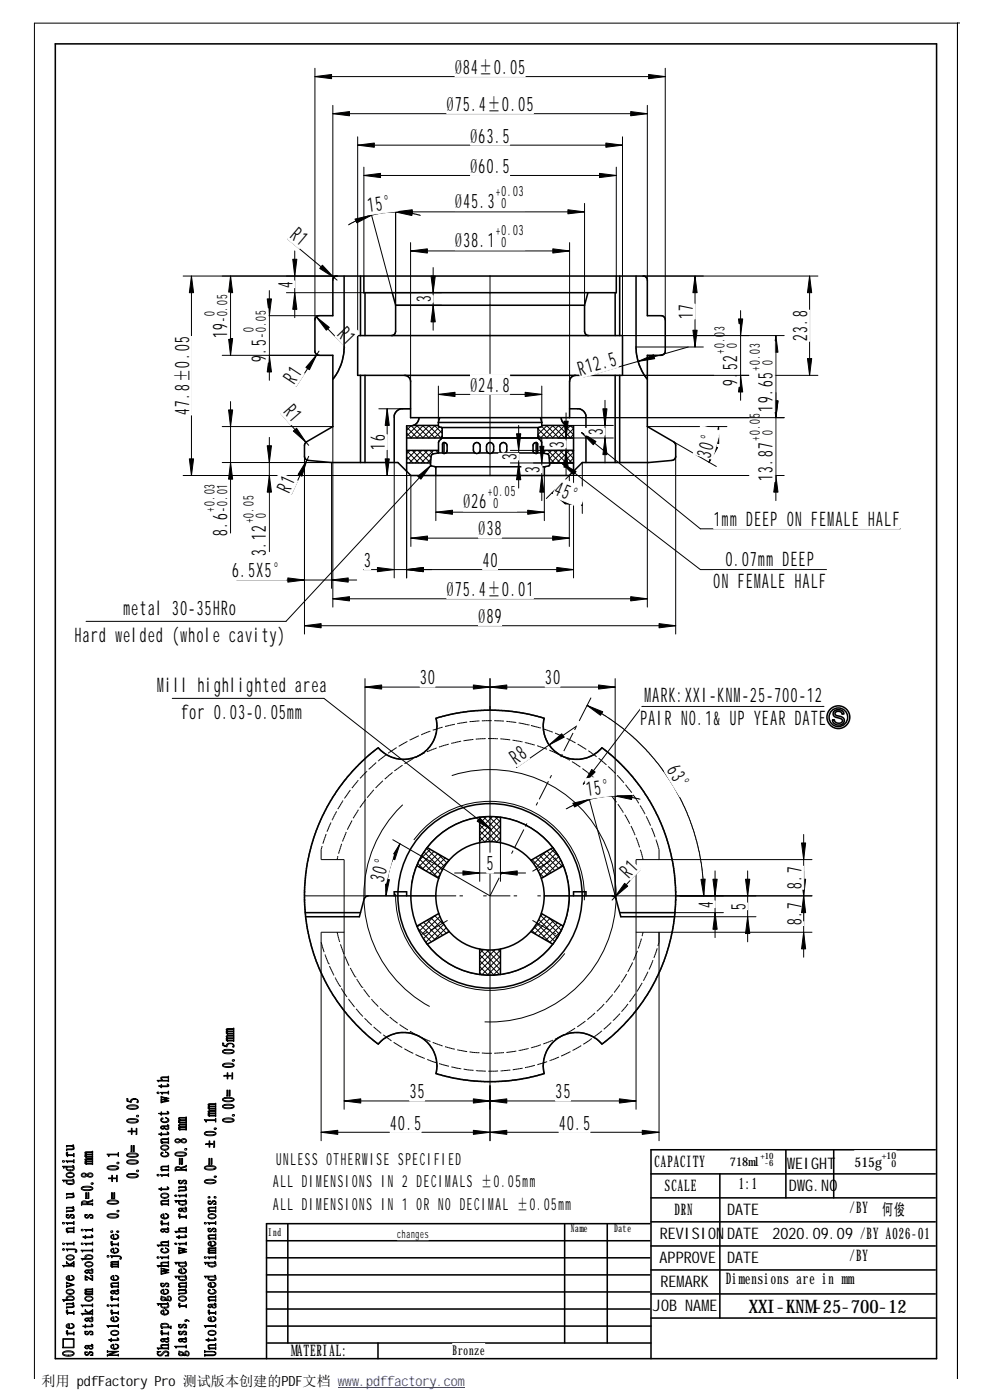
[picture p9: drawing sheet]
<svg xmlns="http://www.w3.org/2000/svg" width="297mm" height="420mm" viewBox="0 0 297 420" stroke-linecap="round" stroke-linejoin="round" font-family="sans-serif">
<defs><g id="words">
<g font-size="6">
<text x="136.5" y="22.1">Ø84±0.05</text>
<text x="134.1" y="33.3">Ø75.4±0.05</text>
<text x="141.2" y="42.8">Ø63.5</text>
<text x="141.2" y="51.9">Ø60.5</text>
<text x="110.5" y="63.7" transform="rotate(-8 110.5 63.7)">15°</text>
<text x="136.6" y="62.4">Ø45.3</text>
<text x="86.8" y="71.2" transform="rotate(40 86.8 71.2)">R1</text>
<text x="136.6" y="74.1">Ø38.1</text>
<text x="87.8" y="86.3" transform="rotate(-90 87.8 86.3)">4</text>
<text x="129.3" y="90.7" transform="rotate(-90 129.3 90.7)">3</text>
<text x="207.9" y="95.7" transform="rotate(-90 207.9 95.7)">17</text>
<text x="68.1" y="101.6" transform="rotate(-90 68.1 101.6)">19</text>
<text x="101" y="100.5" transform="rotate(46 101 100.5)">R1</text>
<text x="79.8" y="106.3" transform="rotate(-90 79.8 106.3)">.5</text>
<text x="242.2" y="102.4" transform="rotate(-90 242.2 102.4)">23.8</text>
<text x="79.8" y="108.7" transform="rotate(-90 79.8 108.7)">9</text>
<text x="174" y="112.7" transform="rotate(-16 174 112.7)">R12.5</text>
<text x="221.1" y="111" transform="rotate(-90 221.1 111)">52</text>
<text x="88.3" y="115.5" transform="rotate(-57 88.3 115.5)">R1</text>
<text x="141.2" y="117.6">Ø24</text>
<text x="148.5" y="117.6">.8</text>
<text x="221.1" y="116" transform="rotate(-90 221.1 116)">9.</text>
<text x="56.8" y="124.5" transform="rotate(-90 56.8 124.5)">47.8±0.05</text>
<text x="84.9" y="123.7" transform="rotate(49 84.9 123.7)">R1</text>
<text x="231.7" y="123.5" transform="rotate(-90 231.7 123.5)">19.65</text>
<text x="180.8" y="130.6" transform="rotate(-90 180.8 130.6)">3</text>
<text x="115.5" y="134.9" transform="rotate(-90 115.5 134.9)">16</text>
<text x="169.2" y="134.3" transform="rotate(-90 169.2 134.3)">3</text>
<text x="213.1" y="137.7" transform="rotate(-75 213.1 137.7)">30°</text>
<text x="154.9" y="138" transform="rotate(-90 154.9 138)">3</text>
<text x="161.9" y="141.8" transform="rotate(-90 161.9 141.8)">3</text>
<text x="231.7" y="142.1" transform="rotate(-90 231.7 142.1)">3.87</text>
<text x="86.8" y="148.1" transform="rotate(-66 86.8 148.1)">R1</text>
<text x="166" y="148.3" transform="rotate(23 166 148.3)">45°</text>
<text x="231.7" y="144.5" transform="rotate(-90 231.7 144.5)">1</text>
<text x="139" y="152.5">Ø26</text>
<text x="68.1" y="160.9" transform="rotate(-90 68.1 160.9)">8.6</text>
<text x="143.6" y="160.7">Ø38</text>
<text x="214.2" y="157.9">1mm DEEP ON FEMALE HALF</text>
<text x="79.8" y="166.8" transform="rotate(-90 79.8 166.8)">3.12</text>
<text x="69.6" y="173.2">6.5X5°</text>
<text x="109.2" y="170.1">3</text>
<text x="144.8" y="170.3">40</text>
<text x="217.8" y="169.7">0.07mm DEEP</text>
<text x="134.1" y="178.9">Ø75.4±0.01</text>
<text x="214.1" y="176.4">ON FEMALE HALF</text>
<text x="37.1" y="184.7">metal 30-35HRo</text>
<text x="143.6" y="186.9">Ø89</text>
<text x="22.4" y="192.6">Hard welded (whole cavity)</text>
<text x="47.2" y="207.8">Mill highlighted area</text>
<text x="126.1" y="205.4">30</text>
<text x="163.6" y="205.4">30</text>
<text x="54.5" y="215.7">for 0.03-0.05mm</text>
<text x="193.4" y="210.8">MARK:XXI-KNM-25-700-12</text>
<text x="192.2" y="217.5">PAIR NO.1&amp; UP YEAR DATE</text>
<text x="154.8" y="229.6" transform="rotate(-35 154.8 229.6)">R8</text>
<text x="200" y="231.2" transform="rotate(59 200 231.2)">63°</text>
<text x="176.1" y="239" transform="rotate(-8 176.1 239)">15°</text>
<text x="146" y="261.2">5</text>
<text x="188.7" y="263.7" transform="rotate(-47 188.7 263.7)">R1</text>
<text x="115.1" y="264.9" transform="rotate(-75 115.1 264.9)">30°</text>
<text x="240.5" y="266.9" transform="rotate(-90 240.5 266.9)">8.7</text>
<text x="213.9" y="272.4" transform="rotate(-90 213.9 272.4)">4</text>
<text x="223.6" y="273" transform="rotate(-90 223.6 273)">5</text>
<text x="240.5" y="277.7" transform="rotate(-90 240.5 277.7)">8.7</text>
<text x="122.9" y="329.6">35</text>
<text x="166.7" y="329.6">35</text>
<text x="117.1" y="339">40.5</text>
<text x="167.7" y="339">40.5</text>
</g>
<text font-size="5.6" x="224.7" y="394">XXI-KNM-25-700-12</text>
<g font-size="5">
<text x="82.8" y="349.5">UNLESS OTHERWISE SPECIFIED</text>
<text x="82" y="356.4">ALL DIMENSIONS IN 2 DECIMALS ±0.05mm</text>
<text x="82" y="363.3">ALL DIMENSIONS IN 1 OR NO DECIMAL ±0.05mm</text>
</g>
<g font-size="4.8">
<text x="196.4" y="350.2">CAPACITY</text>
<text x="236.1" y="350.8">WEIGHT</text>
<text x="199.5" y="357.4">SCALE</text>
<text x="221.7" y="356.8">1:1</text>
<text x="236.7" y="357.5">DWG.NO</text>
<text x="202.4" y="364.7">DRN</text>
<text x="218.2" y="364.7">DATE</text>
<text x="254.9" y="364.2">/BY</text>
<text x="264.8" y="364.6">何俊</text>
<text x="198" y="371.9">REVISIONDATE</text>
<text x="231.7" y="371.9">2020.09.09</text>
<text x="258.1" y="371.8">/BY A026-01</text>
<text x="197.9" y="379.1">APPROVE</text>
<text x="218.2" y="379.1">DATE</text>
<text x="254.9" y="378.6">/BY</text>
<text x="198.2" y="386.4">REMARK</text>
<text x="217.8" y="385.5">Dimensions are in mm</text>
<text x="195.9" y="393.6">JOB NAME</text>
<text x="87.3" y="406.9">MATERIAL:</text>
</g>
<g font-size="4.3">
<text x="148.8" y="58.7">+0.03</text>
<text x="150.5" y="62.4">0</text>
<text x="148.8" y="70.4">+0.03</text>
<text x="150.5" y="74.1">0</text>
<text x="64.4" y="95" transform="rotate(-90 64.4 95)">0</text>
<text x="79.7" y="94.5" transform="rotate(-90 79.7 94.5)">5</text>
<text x="68.1" y="96.6" transform="rotate(-90 68.1 96.6)">-0.05</text>
<text x="76" y="99.7" transform="rotate(-90 76 99.7)">0</text>
<text x="79.7" y="101.4" transform="rotate(-90 79.7 101.4)">-0.0</text>
<text x="217.4" y="106.2" transform="rotate(-90 217.4 106.2)">+0.03</text>
<text x="221.1" y="104.4" transform="rotate(-90 221.1 104.4)">0</text>
<text x="228" y="111.3" transform="rotate(-90 228 111.3)">+0.03</text>
<text x="231.7" y="109.6" transform="rotate(-90 231.7 109.6)">0</text>
<text x="231.7" y="130.6" transform="rotate(-90 231.7 130.6)">0</text>
<text x="228" y="132.3" transform="rotate(-90 228 132.3)">+0.05</text>
<text x="146.3" y="148.8">+0.05</text>
<text x="64.4" y="153.5" transform="rotate(-90 64.4 153.5)">+0.03</text>
<text x="68.1" y="153.5" transform="rotate(-90 68.1 153.5)">-0.01</text>
<text x="79.7" y="155.4" transform="rotate(-90 79.7 155.4)">0</text>
<text x="148" y="152.6">0</text>
<text x="76" y="157.1" transform="rotate(-90 76 157.1)">+0.05</text>
</g>
<text font-size="4.2" x="12.5" y="415.8">利用 pdfFactory Pro 测试版本创建的PDF文档 www.pdffactory.com</text>
<g font-size="4.1">
<text x="256.4" y="350.4">515g</text>
<text x="135.8" y="406.7">Bronze</text>
</g>
<text font-size="3.7" x="219" y="350.1">718ml</text>
<text font-size="3.4" x="119.2" y="371.6">changes</text>
<g font-size="3.3">
<text x="80.6" y="370.8">Ind</text>
<text x="171.2" y="369.6">Name</text>
<text x="184.3" y="369.7">Date</text>
</g>
<g font-size="2.9">
<text x="264.6" y="347.8">+10</text>
<text x="267.5" y="350.3">0</text>
</g>
<g font-size="2.6">
<text x="228.2" y="347.8">+10</text>
<text x="229.5" y="350.1">-6</text>
</g>
</g></defs>
<g fill="none" stroke="#000" stroke-width=".47">
<path d="M16.6 13.1v394.7h264.4v-394.6h-264.4M100.4 83.1l.7-.3h91.9a1.19 1.19 0 0 1 1.2 1.3v10.6h4.2a1.19 1.19 0 0 1 1.2 1.3v9.4a1.27 1.27 0 0 1-1.2 1.2h-4.2v21.4l8.2 4.8 .3 .8v3.7a1.21 1.21 0 0 1-1.1 .9l-7 .6h-19.9l-3.9 3.9h-47.5l-3.9-3.9h-19.9l-7-.6a1.21 1.21 0 0 1-1.1-1.3v-3.3l.3-.8 8.2-4.8v-21.4h-4.2a1.27 1.27 0 0 1-1.2-1.2v-9.8a1.2 1.2 0 0 1 1.2-.9h4.2v-10.6zM103.3 82.8l-.1 22.1a16.3 16.3 0 0 1-1.7 6.5l-1.6 2.4M108.2 82.8v17.9M109.2 82.8v5h75.7v-5M109.5 87.8v12.9M117.7 87.8l1 3.8M118.7 91.6h56.7M118.7 91.6v7.9a1.27 1.27 0 0 1-1.3 1.2M175.4 91.6l.1 8.3a1.24 1.24 0 0 0 1.2 .8M176.4 87.8l-1 3.8M184.6 87.8v12.9"/>
<path d="M185.9 82.8v17.9M190.8 82.8l.1 22.1a16.3 16.3 0 0 0 1.7 6.5l1.6 2.4M107.3 100.7h79.5v11.9h-79.5zM108.2 112.6v26.2M109.5 112.6v26.2M121.3 112.6l1.2 .5 .6 1 .1 11.2h47.7v-11.2l.7-1 1.2-.5M184.6 112.6v26.2M185.9 112.6v26.2M122 131.4h10.5M122 135.2h9.5M122 138.9h7.2M123.2 122.7h-2.8a2.62 2.62 0 0 0-2.1 2.1v14"/>
<path d="M124 127.7h7.5M125.7 125.3a2.46 2.46 0 0 1-2.5 2.5h-1.2v13.6M131.5 126.8l.1 1.2 .7 .2 .4 .4-.1 2.6-1 1.6v3.1l-2.1 .5-.3 3 .3 .4 1.2 .4 .1 2.5M131.5 135.9h1.4M131.5 126.8h31.1M131.9 125.3l-.4 1.5M132.7 128.3h28.7M132.7 131.4h28.7M133.2 132.8l-.4 .5v2.3l.4 .5M133.2 132.8a.94 .94 0 0 1 1 1v1.4a.87 .87 0 0 1-1 .9M133.2 132.8v3.3M133.8 135.9h8.7"/>
<path d="M142.3 133.1a.99 .99 0 0 1 1.2-.2 .99 .99 0 0 1 .6 1v1.2a1.02 1.02 0 0 1-1.1 1 1.02 1.02 0 0 1-1-1v-1.2zM143.6 135.9h2.9M146.3 133.1a1.06 1.06 0 0 1 1.2-.2 1.06 1.06 0 0 1 .6 1v1.1a1.08 1.08 0 0 1-1.1 1.1 1.08 1.08 0 0 1-1-1.1v-1.1zM147.6 135.9h2.9M150.3 133.1a1 1 0 0 1 1.1-.2 1 1 0 0 1 .7 1v1.2a1.04 1.04 0 0 1-1.1 1 1.04 1.04 0 0 1-1-1v-1.2zM151.6 135.9h8.7M160.9 132.8a.94 .94 0 0 0-1 1v1.4a.87 .87 0 0 0 1 .9M160.9 132.8l.4 .5v2.3l-.4 .5M160.9 132.8v3.3M161.2 135.9h1.4M161.5 131.4h10.6M162.2 125.3l.4 1.5"/>
<path d="M162.6 135.9l1.6 .3 .5 .6 .2 2.6-.3 .4-1.2 .4-.1 2.5M162.6 126.8l-.1 1.2-.7 .2-.4 .4 .1 2.6 1 1.6v3.1M162.6 127.7h7.5M162.6 135.2h9.5M164.9 138.9h7.2M168.4 125.3a2.46 2.46 0 0 0 2.5 2.5h1.2v13.6M170.9 122.7h2.8a2.62 2.62 0 0 1 2.1 2.1v14M130.8 140.1h32.5M250.4 213.3a1.74 1.74 0 0 1 2.8 1h-.6a1.05 1.05 0 0 0-1-.9 1.05 1.05 0 0 0-1 1l.4 .4a2.36 2.36 0 0 1 2.3 1.3 1.77 1.77 0 0 1-1.7 1.5 1.77 1.77 0 0 1-1.8-1.5l.6-.1a1.25 1.25 0 0 0 1.1 1 1.25 1.25 0 0 0 1.3-.8 3.3 3.3 0 0 0-2.4-1.1 1.09 1.09 0 0 1 0-1.8zM107.7 229.4l3-2.7 2.8-2.3a10 10 0 0 0 16.3-1.6l1.1-3.1 .2-2.1-.3-2 6.1-1.6 5.9-.7h8.5l4.6 .5 5.3 1.2 2.1 .6-.2 .8a9.9 9.9 0 0 0 .8 5.6 10 10 0 0 0 16.4 2.7l.3-.3 1.2 .9a56.8 56.8 0 0 1 10.3 10.8l1.4 2.2a55.9 55.9 0 0 1 8.3 20.3l.9 7.7v5.1l-.3 4.1-.6 3.6-1.2 5-1.4 4.4-2.1 4.7a59 59 0 0 1-7.2 11.3l-4.6 4.9-4.7 4a10 10 0 0 0-12.2-2.5 10 10 0 0 0-5.1 11.3l-7.4 1.7-7.2 .7-5-.1-4.6-.4-3.8-.7-4.5-1.2a10 10 0 0 0-5.2-11.2 10 10 0 0 0-12.1 2.4l-4.7-4-2.9-3-3-3.5a55.3 55.3 0 0 1-6.2-10.1l-1.8-4.3-1.4-4.4-1.2-5-.6-3.6-.3-8.2 .3-5.1 .6-3.6a57 57 0 0 1 8.5-20.8l3.4-4.5zM125.1 259.8l6.6 3.8M128.2 254.4l6.6 3.8"/>
<path d="M143.9 245.3v7.6M150.2 245.3v7.6M165.9 254.4l-6.6 3.8M169 259.8l-6.6 3.8M91.6 273.9h16.6M118.3 268.9v-1.3h3.7v1.3M130.8 268.9h-20.4a1.31 1.31 0 0 0-1.1 .9l-1.5 5.3h-16.1M131.7 274.2l-6.6 3.8M134.8 279.6l-6.6 3.8M159.3 279.6l6.6 3.8M162.4 274.2l6.6 3.8M163.3 268.9h20.3a1.31 1.31 0 0 1 1.2 .9l1.5 5.3h16.1"/>
<path d="M172.1 268.9v-1.3h3.7v1.3M185.9 273.9h16.6M143.9 284.9v7.6M150.2 284.9v7.6M195.3 352.3h85.3M195.3 359.5h85.3M216 352.3v43.3M235.8 345.1v14.4M250.1 345.1v14.4M280.6 345.1h-85.3v62.7M80 377.5h115M80 372.4h115"/>
<path d="M86.4 367.2v35.9M169.4 367.2v35.9M182.2 367.2v35.9M195 367.2h-115v40.6M195.3 366.7h85.3M195.3 373.9h85.3M80 392.9h115M80 387.7h115M80 382.6h115M80.3 398h115M195.3 381.1h85.3M195.3 388.3h85.3"/>
<path d="M195.3 395.6h85.3M80.3 403.1h115M113.4 403.1v4.7"/>
<circle cx="251.5" cy="215.3" r="2.8"/>
<circle cx="251.6" cy="215.2" r="3.4"/>
<circle cx="147" cy="268.9" r="27.7"/>
<circle cx="147" cy="268.9" r="23.8"/>
<circle cx="147" cy="268.9" r="16.3"/>
</g>
<g fill="none" stroke="#000" stroke-width=".3">
<path d="M287.3 6.9h-277v407M288 6.9h-.7v407M94.5 23h105.1M94.5 20.5v75.5M99.9 34.1h94.3M99.9 31.6v52.5M194.2 31.6v52.5M199.6 20.5v75.5M107.3 43.6h79.5M107.3 41.1v59.6M109.2 52.7h75.7M109.2 50.2v32.6"/>
<path d="M184.9 50.2v32.6M186.8 41.1v59.6h48.5M86.4 71.8l14.7 12.3M88.4 75.3v20M110.8 62.1l6.9 25.7M118.7 61v30.6h13.8M119.5 63.6l4.2 .5 2.4 .5M123.2 75.3h47.7M123.2 72.8v41.7M170.9 72.8v41.7M175.4 63.6h-57.6a28.9 28.9 0 0 0-9.5 2l-3.7 1.9M175.4 61v30.6"/>
<path d="M54.9 82.8h46.2M57.4 82.8v59.9M69.2 82.8v23.8M78.3 94.7h17.4M80.8 87.2v26.9M85.9 87.8h46.6M94.9 95.1l8.7 9M130 80.3v18.8M193 82.8h52.4M208.5 82.8v21.3M222.2 93.2v26.9M242.9 82.8v29.8"/>
<path d="M66.7 106.6h29M95.7 105.4l-6.8 10.5M131.5 118.4h31.1M131.5 115.9v10.9M162.6 115.9v10.9M186.8 112.6h58.6M190.8 104.1h20.2M206.5 104.1l-31.6 9.1M232.8 100.7v49.5M66.7 128h33.2v54.2M66.7 138.8h32.8v37.8M69.2 120.5v39.5"/>
<path d="M80.8 131.3v34.3M84.4 124.2l8.2 9.4M91.4 136.9v53.4M92.6 136.9l-5.2 11.5M113.7 122.7h9.5M116.2 122.7v20M118.3 138.8v34.6M122 128.2l3.2 3.2M122 130l1.5 1.4M122 135.3l3.7 3.6M122 137.1l1.9 1.8M122 138.9h.1"/>
<path d="M123 135.2l-1 1M123.3 127.8l-1.3 1.3M123.4 127.8l3.6 3.6M123.7 135.2l3.7 3.7M124.8 135.2l-2.8 2.8M125 127.7l3.8 3.7M125.2 127.7l-3.2 3.2M125.4 135.2l3.8 3.7M126.6 135.2l-3.8 3.7M126.8 127.7l3.8 3.7M127 127.7l-3.8 3.7M127.2 135.2l2.1 2.1"/>
<path d="M128.4 135.2l-3.8 3.7M128.6 127.7l3.7 3.7M128.8 127.7l-3.8 3.7M129 135.2l1 1M129.2 139.7l-43.4 46.8h-60M129.3 137.8l-1.2 1.1M130.1 135.2l-3.7 3.7M130.3 127.7l2.4 2.3M130.6 127.7l-3.8 3.7M130.8 135.2l.7 .7M131.5 135.6l-.5 .4M131.8 128.1l-3.2 3.3"/>
<path d="M132.7 130.9l-.6 .5M132.7 129.1l-2.4 2.3M153.1 138.9h19M153.1 135.2h19M155.6 127.7v18.8M161.4 130.5l1 .9M161.4 128.7l2.8 2.7M161.8 128.2l-.4 .5M162.5 128l3.4 3.4M162.6 131.4v18.8M162.6 135.2l.9 .9M163.7 135.2l-.8 .8"/>
<path d="M164 127.7l3.7 3.7M164.2 127.7l-2.8 2.7M164.4 135.2l3.7 3.7M164.8 137.3l1.6 1.6M165.5 135.2l-1.1 1.1M165.7 127.7l3.8 3.7M165.9 127.7l-3.7 3.7M166.2 135.2l3.7 3.7M167.3 135.2l-2.5 2.5M167.3 131.4h16.7M167.5 127.7l3.7 3.7M167.7 127.7l-3.7 3.7"/>
<path d="M167.9 135.2l3.8 3.7M168.5 138.9l41.6 32h37.9M169 135.2l-3.7 3.7M169.2 127.7l2.9 2.8M169.5 127.7l-3.8 3.7M169.7 135.2l2.4 2.4M169.8 123.9v18.8M170.1 127.7h13.9M170.8 135.2l-3.8 3.7M170.9 125.3h64.4M171.1 127.8l-3.6 3.6M171.2 127.8l.9 .9"/>
<path d="M171.4 135.2l.7 .6M172.1 128.6l-2.9 2.8M172.1 130.4l-1.1 1M172.1 135.7l-3.3 3.2M172.1 137.5l-1.5 1.4M174.5 129.8l35.6 28.9h60M174.7 138.8v15.3M181.5 120.1v18.8M202.1 132.6l12.8 7.4M202.7 136.9v53.4M215.6 128a21.6 21.6 0 0 1-2.9 10.7M218.1 128h-23.9v54.2"/>
<path d="M54.9 142.7h68.4v21.3M122 141.4v32M130.8 153.7h32.5M130.8 142.7v13.6M160.1 142.7h75.2M163.3 142.7v13.6M163.9 149.6l6.9-6.9v21.3M165.7 147.9l2.3 1.8 2.2 1.1 2.9 .7 1.6 .1M172.1 141.4v32M71 174.1h36M99.9 179.7h94.3M109.1 170.9h63"/>
<path d="M123.3 161.5h47.5M91.4 187.8h111.3M51.7 209.6h45.5l50.3 39.4M109.5 206.2h75.1M109.5 203.7v65.2M147 203.7v9.4M173 217.9l-18.1 12.4M176.1 211.7l7.2 4.3 3.8 2.7 3.8 3.3 2.9 3 3.6 4.2 4.7 6.9 2.1 3.6 1.9 4.2 1.9 5.1 1.1 3.7 1.5 7.8 .6 8.4M177.3 209.5l-3.5 6.8M184.6 203.7v65.2M247.2 212h-54.5l-17.7 23.3M176.2 237.5l8.6 32.3"/>
<path d="M192 239.9l-2.5-.6-3.3-.4-5.1 .2-5.8 1.3-5.4 2.3M117.9 252l7.4 4.3M120 253.2a32.7 32.7 0 0 0-3.7 10.4l-.5 5.3M125.3 259.1l2.1 2.1M125.9 257.9l5.7 5.7M126.6 256.8l5.5 5.5M127.3 255.7l5.4 5.5M128 254.6l5.4 5.5M129.1 254.9l-3.3 3.3M130.2 255.5l-4.6 4.6M131.2 256.1l2.9 2.9M131.4 256.2l-4.7 4.6"/>
<path d="M132.5 256.8l-4.6 4.6M133.6 257.5l-4.6 4.6M134.7 258.1l-4.6 4.6M143.9 252.9v11.6M143.9 251.1l1.6 1.6M143.9 249.3l3.3 3.3M143.9 247.6l5.2 5.1M143.9 245.8l6.3 6.3M144 245.3l-.1 .1M145.1 245.2l5.1 5.1M146 245.1l-2.1 2M146.7 245.1l3.5 3.4"/>
<path d="M147.7 245.1l-3.8 3.8M148.5 245.1l1.7 1.6M149.4 245.2l-5.5 5.5M150.2 251.5l-1.2 1.2M150.2 249.7l-2.9 2.9M150.2 247.9l-4.7 4.8M150.2 246.2l-6.3 6.3M150.2 252.9v11.6M159.4 258.2l.2-.2 4.6 4.6M160.8 257.3l4.6 4.6M161.9 256.7l4.6 4.6M163 256l4.6 4.6"/>
<path d="M163.8 255.6l-3.7 3.6M164.1 255.4l4.6 4.6M165.3 254.7l2.6 2.6M166.3 254.9l-5.4 5.4M167 255.9l-5.5 5.5M167.7 257l-5.6 5.6M168.3 258.2l-4.8 4.8M168.9 259.4l-1.3 1.2M197.7 258h45.9M241.1 250.4v36.9M103.3 279.8v53.1M125.3 278.6l4.2 4.1"/>
<path d="M126 277.5l4.6 4.5M126.1 277.4l-.9 .9M127.1 276.8l4.6 4.6M128.2 276.1l4.6 4.6M129.3 275.5l4.6 4.6M130.3 274.9l-4.5 4.6M130.5 274.8l3 3M131.6 274.2l.1 .1M132 275l-5.6 5.6M132 262.6l-.8 .8M132.5 276.3l-5.5 5.4M133.2 277.4l-5.4 5.4"/>
<path d="M133.9 278.4l-3.9 4M134.7 279.4l-.5 .6M136.4 262h21.3M159.6 279.2l1.3 1.3M160.4 278.2l4.7 4.7M161.1 277.1l5.4 5.5M161.7 276l5.5 5.5M161.7 261.8l1.4 1.4M162.2 274.7l5.7 5.7M162.8 274.4l-.7 .6M163.9 275l-4.5 4.5M164.7 275.5l3.7 3.7"/>
<path d="M165 275.6l-4.6 4.6M166.1 276.3l-4.6 4.6M167.3 276.9l-4.6 4.6M168.4 277.6l-4.6 4.6M168.4 279.3l-3.5 3.5M168.9 277.9l.1 .1M190.8 279.8v53.1M192.2 260.9l-8.6 9.2M202.4 275.1h24.4M202.5 273.9h14.5M202.7 268.9h40.9M214.5 261.4v20"/>
<path d="M224.3 261.4v21.3M243.6 279.8h-45.9v62.5M96.4 282.8v59.5M127.7 282.7l.6 .6M143.9 286.5l6 6M143.9 288.3l4.4 4.4M143.9 290.1l2.6 2.6M143.9 291.8l.7 .8M144 284.9l6.2 6.1M145 285l-1.1 1.1M146 285.1l4.2 4.2M146.6 285.2l-2.7 2.7"/>
<path d="M147.8 285.2l2.4 2.3M148.5 285.1l-4.6 4.5M149.4 285l.8 .7M150.2 285.2l-6.3 6.2M150.2 286.9l-5.6 5.7M150.2 288.7l-4 4M150.2 290.5l-2.2 2.2M150.2 292.3l-.3 .2M66.8 313l.3 .1v.7l.7 .2a1.24 1.24 0 0 1 1.2-.9 1.24 1.24 0 0 1 1.2 .9l-.3 .3v-.4a.87 .87 0 0 0-.7-.8 .87 .87 0 0 0-1 .6l-.1 .5-1.3-.4zM66.8 315.3a3.3 3.3 0 0 1 3.3 0l.2 .3a2.71 2.71 0 0 1-3.4 .3zM66.8 319.4a3.5 3.5 0 0 1 3.3 0l.2 .3a2.71 2.71 0 0 1-3.4 .3zM67 315.4l.8-.2a2.54 2.54 0 0 1 2.3 .3v.1a2.08 2.08 0 0 1-2.3 .3l-.8-.1z"/>
<path d="M67 319.5a3.6 3.6 0 0 1 3.1 .2l-.6 .3-1.7 .1-.8-.2zM67.9 308.9l2.3-.4v.6l-2.1-.1v.2l.5 .2 1.6-.2v.6l-1.7-.2-.4 .2 .3 .3 1.8-.1v.5h-2l-.3-.4h.3l-.3-.5 .4-.2-.4-.3zM67.9 310.9l2.3-.3v.5l-.3-.1-1.8 .1 .4 .3h1.5l.2-.1v.5l-1.8-.1-.3 .2 .3 .3 1.8-.2v.5h-2l-.3-.3h.3a.34 .34 0 0 1-.3-.4 .34 .34 0 0 1 .4-.3l-.4-.4zM38.1 329.6l.3 .2v.6l.7 .2a1.25 1.25 0 0 1 1.2-.9 1.25 1.25 0 0 1 1.2 1l-.3 .3-.2-.2 .2-.2a.87 .87 0 0 0-.7-.8 .87 .87 0 0 0-1 .6l-.1 .5-1.3-.4zM38.1 332a3.3 3.3 0 0 1 3.3 0l.1 .3a2.83 2.83 0 0 1-3.5 .1zM38.1 336.1a3.3 3.3 0 0 1 3.3 0l.1 .3a2.71 2.71 0 0 1-3.3 .3zM38.3 332.1l2.2-.2 .7 .2 .1 .3a3.9 3.9 0 0 1-3.2-.1zM38.3 336.2l.8-.2a2.54 2.54 0 0 1 2.2 .3l-.4 .4-1.8 .1-.8-.3zM38.4 339.4h1v-.8h.2v.8h1v.2h-1v.8h-.2v-.8h-1zM40.9 338.6h.2v1.9h-.2zM47.1 324.2h1.6a.53 .53 0 0 1-.4-.6 .53 .53 0 0 1 .6-.4h1.4l.3-.2v.6l-.2-.2h-1.6a.4 .4 0 0 0-.3 .5 .4 .4 0 0 0 .4 .3h1.4l.3-.2v.7l-.3-.3h-2.6l-.2 .3zM47.2 327.8l.4-.1 .1 .4-.5 .1z"/>
<path d="M47.6 325.9h.7v-.4l.2 .4 1.9-.1-.3-.4a.39 .39 0 0 1 .5 .3 .39 .39 0 0 1-.4 .4h-1.7l-.2 .3zM47.6 334.1h.7v-.4l.2 .4h1.9l-.3-.5a.39 .39 0 0 1 .5 .2 .39 .39 0 0 1-.2 .5h-1.9l-.2 .3zM48.2 327.8h2l.4-.4v1l-.3-.4h-1.5l-.2 .3zM48.3 329l2.4 .6-1.4 .4 1.4 .5-2.4 .5v-.5l.3 .2 1.5-.4-1.1-.2-.7 .2v-.6l.2 .2 1.6-.3-1.5-.3-.3 .2zM48.4 335.7l.3-.2 .2 .2a.44 .44 0 0 0-.4 .3 .44 .44 0 0 0 .1 .5l1.1 .1a.58 .58 0 0 0 .7-.6 .58 .58 0 0 0-.7-.5 .72 .72 0 0 1 .9 .3 .72 .72 0 0 1-.3 1l-.9 .1a.87 .87 0 0 1-.9-.2 .87 .87 0 0 1-.1-1zM48.4 337.9h1.9v-.4l.4 .4-.4 .2a.51 .51 0 0 1 .3 .8 .51 .51 0 0 1-.8 .1l-.5-.4-.2-.5-.7 .1 .1 .4 .6 .1a.51 .51 0 0 1-.8 0 .51 .51 0 0 1 .1-.8zM49.3 338.1h.8l.4 .3a.62 .62 0 0 1-.8 .4 .62 .62 0 0 1-.4-.7zM53.6 335.5l2.3-.3v.5l-1.8-.1a.25 .25 0 0 0-.3 .2 .25 .25 0 0 0 .3 .2l1.8-.1v.5l-1.8-.1-.3 .2 .3 .3 1.8-.2v.5h-2l-.3-.3h.3a.35 .35 0 0 1-.4-.4 .35 .35 0 0 1 .5-.3l-.4-.2zM53.6 337.6l2.3-.4v.6l-1.9-.1-.2 .2 .3 .2 1.8-.2v.6l-1.8-.1-.3 .2 .3 .2 1.8-.1v.5h-2l-.3-.4h.3a.35 .35 0 0 1-.3-.3 .35 .35 0 0 1 .2-.3h.2zM61.3 336h3.2l.3-.4v1.2l-.3-.5h-2.5l-.2 .5zM61.4 339.9a3.5 3.5 0 0 1 3.3 0l.2 .3a2.75 2.75 0 0 1-3.4 .3zM62.4 331.4l2.4-.3v.5l-1.9-.1-.2 .2 .3 .2 1.8-.1v.5l-1.9-.1-.2 .2 .3 .3 1.8-.2v.5l-.3-.1-1.8 .1-.3-.3h.4a.35 .35 0 0 1-.4-.4 .35 .35 0 0 1 .5-.3z"/>
<path d="M62.4 333.5l2.4-.4v.6l-1.9-.2-.2 .3 .4 .2 1.7-.2v.6l-1.8-.2-.3 .2 .2 .3 1.9-.1v.5h-2.1l-.3-.4h.4a.35 .35 0 0 1-.4-.4 .35 .35 0 0 1 .5-.3l-.4-.2zM64.3 338.5h.5a.32 .32 0 0 1-.1 .5 .32 .32 0 0 1-.4-.1zM66.8 329.7a3.3 3.3 0 0 1 3.3 0l.2 .3a2.99 2.99 0 0 1-3.5 .2zM66.8 331.8a3.5 3.5 0 0 1 3.3 0l.2 .3a2.71 2.71 0 0 1-3.4 .3zM66.8 335.9a3.5 3.5 0 0 1 3.3 0l.2 .3a2.99 2.99 0 0 1-3.5 .1zM67 329.8a3.6 3.6 0 0 1 3.1 .2 2.83 2.83 0 0 1-3.2 0zM67 331.9a3.6 3.6 0 0 1 3.1 .2l-.6 .3h-1.7l-.8-.2zM67 336a3.6 3.6 0 0 1 3.1 .2l-.9 .3a2.43 2.43 0 0 1-2.3-.3zM67.2 322.7h1v-.8h.2v.8h1v.3h-1v.8h-.2v-.8h-1zM68.1 327.2h.3v1.7h-.3zM68.7 327.2h.3v1.7h-.3zM69.6 321.9h.2v1.9h-.2z"/>
<path d="M96.4 339.8h101.3M103.3 330.4h87.5M147 325.9v16.4M18.8 350h3l.2-.2 .1 .6a.9 .9 0 0 1-.3 .9 .9 .9 0 0 1-1 .1h-.3a.64 .64 0 0 1-.6-.4 .64 .64 0 0 1 .1-.6l.1-.1h-.8l-.2 .3zM18.8 354.2h2.9l.3-.3 .1 .6a.88 .88 0 0 1-.3 1 .88 .88 0 0 1-1 0h-.3a.7 .7 0 0 1-.6-.9l.2-.2h-.8l-.2 .3zM19.8 348.4h2.2l.2-.4v1l-.2-.3h-1.6l-.2 .3zM19.9 343.8h1.9l.2-.3 .2 .5h-.4a.53 .53 0 0 1 .5 .7 .53 .53 0 0 1-.8 .4h-1.3l-.3 .2v-.5h1.6a.4 .4 0 0 0 .5-.3 .4 .4 0 0 0-.5-.5h-1.3l-.3 .3zM19.9 345.9h.4l-.1 .5 .4 .1h1.4l.2-.3v1l-.2-.4h-1.6l-.2 .3-.3-.6h.4l-.4-.3zM19.9 358.2h2l.1-.2 .2 .4h-.4a.51 .51 0 0 1 .5 .6 .51 .51 0 0 1-.6 .5h-1.5l-.3 .2v-.5h1.6a.42 .42 0 0 0 .5-.3 .42 .42 0 0 0-.5-.5h-1.3l-.3 .3zM20 352.3l1-.4a.92 .92 0 0 1 1.2 1.1 1.6 1.6 0 0 1-2.3-.2zM20.1 350.5l1.1-.2 .7 .1 .2 .2a1.22 1.22 0 0 1-2.1 .1zM20.1 352.4a1.31 1.31 0 0 1 2 .4 1.56 1.56 0 0 1-2.1-.1z"/>
<path d="M20.1 354.6l.4-.2 1.5 .2a.62 .62 0 0 1-.3 .6 .62 .62 0 0 1-.7 .1l-.7-.2zM24.5 356.4a3.5 3.5 0 0 1 3.3 0l.1 .3a2.71 2.71 0 0 1-3.3 .3zM24.6 352.5a.98 .98 0 0 1 1.3 .1 .77 .77 0 0 1-1.3 0zM24.6 352.2l.8-.2 .6 .5a1.03 1.03 0 0 1 1-.5 1.03 1.03 0 0 1 .9 .7 .96 .96 0 0 1-.8 .6 .96 .96 0 0 1-.9-.5 .98 .98 0 0 1-1 .5 .98 .98 0 0 1-.8-.8zM24.6 356.5a3.7 3.7 0 0 1 3.1 .2l-.6 .3h-1.7l-.8-.2zM25.5 345.8l2.3-.3v.5h-2.1l.1 .3 .4 .1 1.6-.2v.6l-.2-.2-1.9 .1 .3 .3 1.8-.1v.5h-2l-.4-.4h.5a.35 .35 0 0 1-.5-.3 .35 .35 0 0 1 .5-.3l-.4-.2zM25.5 347.9l2.3-.3v.5l-.3-.2-1.8 .2 .4 .3h1.5l.2-.2v.6h-2.1l.3 .3 1.8-.1v.5h-2l-.4-.4h.5a.35 .35 0 0 1-.5-.3 .35 .35 0 0 1 .5-.4zM25.7 357.9h.3v1.8h-.3zM26.3 352.7a.77 .77 0 0 1 .7-.4 .77 .77 0 0 1 .7 .4 .85 .85 0 0 1-1.4 0zM26.4 357.9h.3v1.8h-.3zM32.1 346.4h3.1l.4-.5v1.1l-.3-.4h-2.5l-.2 .5zM32.2 350.2a3.5 3.5 0 0 1 3.3 0l.1 .3a2.71 2.71 0 0 1-3.3 .3z"/>
<path d="M32.4 350.3a3.6 3.6 0 0 1 3.1 .2l-.7 .3-1.6 .1-.8-.2zM32.6 353.5h.9v-.8h.2v.8h1.1v.2h-1.1v.9h-.2v-.9h-.9zM33.4 357.9h.3v1.8h-.3zM34.1 357.9h.3v1.8h-.3zM35 352.7h.2v1.9h-.2zM38.1 346.4a3.5 3.5 0 0 1 3.3 0l.1 .3a2.71 2.71 0 0 1-3.3 .3zM38.1 348.4a3.3 3.3 0 0 1 3.3 0l.1 .3a2.65 2.65 0 0 1-3.3 .3zM38.1 352.6a3.5 3.5 0 0 1 3.3 0l.1 .2a2.71 2.71 0 0 1-3.3 .4zM38.3 346.5a3.6 3.6 0 0 1 3.1 .2l-.7 .3h-1.6l-.8-.2zM38.3 348.6l.8-.2a2.54 2.54 0 0 1 2.2 .3h.1a2.08 2.08 0 0 1-2.3 .4l-.8-.2zM38.3 352.7a3.6 3.6 0 0 1 3.1 .1l-.7 .4h-1.6l-.8-.2zM39.3 343.8h.3v1.8h-.3z"/>
<path d="M40 343.8h.3v1.8h-.3zM47.6 340.3h.7v-.4l.2 .4 1.9-.1-.3-.4a.39 .39 0 0 1 .5 .2 .39 .39 0 0 1-.2 .5h-1.9l-.2 .3zM47.6 356.8h.7v-.5l.2 .5 1.9-.1-.3-.4a.39 .39 0 0 1 .5 .3 .39 .39 0 0 1-.4 .4h-1.7l-.2 .3zM48.2 352.6h2l.4-.5v1l-.3-.3h-1.5l-.2 .3zM48.3 342l.5-.3h1.6l.2-.2v.7l-.2-.2h-1.6a.39 .39 0 0 0-.3 .3 .39 .39 0 0 0 .3 .4h1.6l.2-.2v.7l-.4-.2h-1.4l-.2 .2-.4-.5h.5l-.4-.3zM48.3 350.2l.5-.2h1.4l.4-.3v.7l-.3-.2h-1.3a.41 .41 0 0 0-.5 .3 .41 .41 0 0 0 .4 .5h1.5l.2-.3v.8l-.2-.3h-1.7l-.1 .3-.4-.5h.5l-.4-.3zM48.3 344l.7-.3a1.04 1.04 0 0 1 1.1 0 1.04 1.04 0 0 1 .4 1.1 1.38 1.38 0 0 1-2.3-.4zM48.3 358.4l1.1-.3a.89 .89 0 0 1 .9 .2 .89 .89 0 0 1 .2 .9 1.43 1.43 0 0 1-2.3-.3zM48.4 345.9l.3-.1 .2 .2a.44 .44 0 0 0-.4 .3 .44 .44 0 0 0 .1 .5l1.1 .1 .6-.3-.1-.6-.5-.2a.7 .7 0 0 1 .9 .3 .7 .7 0 0 1-.3 .9l-.9 .2a.87 .87 0 0 1-.9-.2 .87 .87 0 0 1-.1-1.1zM48.4 344.2a1.28 1.28 0 0 1 2.1 .4 1.51 1.51 0 0 1-2.1-.2zM48.4 358.6l.6-.2h.8l.6 .2 .1 .4a1.51 1.51 0 0 1-2.1-.1zM52.6 346.1a3.6 3.6 0 0 1 3.3 0l.1 .3a2.75 2.75 0 0 1-3.4 .3z"/>
<path d="M52.7 342.2a.97 .97 0 0 1 1.3 .1 .7 .7 0 0 1-.7 .5 .7 .7 0 0 1-.6-.6zM52.7 341.9l1-.1 .4 .4a.93 .93 0 0 1 1.1-.5 .93 .93 0 0 1 .7 .9 1.12 1.12 0 0 1-1.7 0 .87 .87 0 0 1-1 .5 .87 .87 0 0 1-.6-1zM52.7 346.2l.8-.2a2.84 2.84 0 0 1 2.3 .3l-.1 .3-.5 .1-1.7 .1-.8-.3zM52.8 350.2l.6-.1 .8 .3 1.7-.7v.5l-1.5 .5v.3h1.3l.2-.2v.7l-.2-.3h-3l-.2 .3v-.9zM52.8 350.6a.73 .73 0 0 1 .8-.2 .73 .73 0 0 1 .5 .6h-1.3zM53.5 358.7h2.2l.2-.4v1l-.3-.4h-1.5l-.2 .3zM53.6 354.2h.8l-.6 .3-.1 .3 .3 .3 1-.9h.6a.59 .59 0 0 1 .2 .9l.2 .2h-.8a.59 .59 0 0 0 .5-.8l-.3-.1-.3 .2a.74 .74 0 0 1-.8 .7 .74 .74 0 0 1-.7-.8zM53.6 356.2h1.9l.2-.3 .2 .5h-.4a.54 .54 0 0 1 .5 .7 .54 .54 0 0 1-.8 .3h-1.4l-.2 .2v-.4h1.6a.41 .41 0 0 0 .5-.4 .41 .41 0 0 0-.5-.4h-1.3l-.3 .2zM53.8 347.6h.3v1.8h-.3zM54.4 342.4a.79 .79 0 0 1 1.4-.1 .83 .83 0 0 1-1.4 .1zM54.5 347.6h.3v1.8h-.3zM55.4 344.8l.5-.1 .1 .2-.3 .3z"/>
<path d="M61.4 350.2a3.5 3.5 0 0 1 3.3 0l.2 .3a2.75 2.75 0 0 1-3.4 .3zM61.4 354.3a3.2 3.2 0 0 1 3.3 0l.2 .3a2.67 2.67 0 0 1-3.6 0zM61.6 340l.8-.2a2.84 2.84 0 0 1 2.2 .3v.3l-.5 .1-1.7 .1-.8-.2zM61.6 350.3l2.6-.1 .4 .4-2.2 .3-.8-.2zM61.6 354.5l2.2-.3 .7 .2 .1 .3a3.9 3.9 0 0 1-3.1-.1zM61.7 343.2h1v-.8h.2v.8h1v.3h-1v.8h-.2v-.8h-1zM62.7 347.6h.2v1.8h-.2zM63.3 347.6h.3v1.8h-.3zM64.1 342.4h.3v1.9h-.3zM64.3 359.2l.4-.1 .1 .4h-.5zM18.8 379.8h2.1l-.7-.6-.3 .1v-.7l1 .9 1.3-.9v.7l-.2-.2-1 .7h1l.2-.4v.8l-.3-.2h-2.6l-.2 .2zM18.8 374.8h.4l.1 .3-.4 .1z"/>
<path d="M19.8 366.9h2.2l.2-.3v.9l-.2-.3h-1.7l-.1 .3zM19.8 373.1h2.2l.2-.4v1l-.2-.3h-1.7l-.1 .3zM19.8 374.8h2.6a.56 .56 0 0 1 .6 .4 .56 .56 0 0 1-.3 .7l-.1-.1 .2-.4-.1-.3-2.3-.1-.2 .5zM19.9 364.5h.8l-.6 .3v.5h.4l.4-.3a.68 .68 0 0 1 .9-.6 .68 .68 0 0 1 .3 1.1l.2 .1h-.8a.63 .63 0 0 0 .5-.9 1.06 1.06 0 0 0-1.1 .8 .62 .62 0 0 1-.8 0 .62 .62 0 0 1-.1-.8zM19.9 368.8l.5-.3h1.5l.3-.3v.8l-.3-.3h-1.3a.41 .41 0 0 0-.5 .4 .41 .41 0 0 0 .4 .4h1.4l.3-.2v.7l-.2-.2h-1.7l-.1 .2-.3-.5h.4l-.4-.4zM19.9 362.3h1.9l.2-.2 .2 .4-.4 .1a.53 .53 0 0 1 .5 .7 .53 .53 0 0 1-.8 .3h-1.3l-.3 .2v-.5h1.6a.41 .41 0 0 0 .5-.3 .41 .41 0 0 0-.5-.5h-1.3l-.3 .3zM20 377l1-.4a.96 .96 0 0 1 1.2 1.1 1.6 1.6 0 0 1-2.3-.1zM20.1 377.1a1.34 1.34 0 0 1 2 .4l-.3 .2a1.69 1.69 0 0 1-1.7-.1zM24.3 375.2h3.2l.3-.4v1l-.3-.4h-2.6l-.2 .4zM24.3 377.7h1.5l-.4-.5a1.41 1.41 0 0 1 2.5 0l-.1 .5-.5 .3h-2.5l-.1 .2zM24.4 369h.5a.28 .28 0 0 1-.3 .4 .28 .28 0 0 1-.2-.4zM24.5 360.7a1.17 1.17 0 0 1 1.6 0l1.7-.7v.5l-1.6 .5 .1 .3h1.3l.2-.2v.6l-.2-.2h-3l-.2 .2z"/>
<path d="M24.7 360.8l1-.1 .3 .2 .1 .3-1.4 .1zM24.8 371.2h.8v-.4l.1 .4 1.9-.1-.3-.4a.41 .41 0 0 1 .6 .2 .41 .41 0 0 1-.3 .5h-1.9l-.1 .3zM25.4 369h2l.4-.4v1l-.3-.4h-1.5l-.2 .3zM25.4 373.1h2.2l.2-.4v1l-.2-.3h-1.7l-.1 .3zM25.4 364.5h.8l-.5 .3v.5h.5l.3-.3a.68 .68 0 0 1 .9-.6 .68 .68 0 0 1 .3 1.1l.2 .1h-.8a.59 .59 0 0 0 .5-.9h-.3l-.3 .2a.81 .81 0 0 1-.7 .7 .81 .81 0 0 1-.9-.5l.2-.4zM25.6 379l.6-.3a1.08 1.08 0 0 1 1.2 0 1.08 1.08 0 0 1 .4 1.1 1.31 1.31 0 0 1-1.3 .5 1.31 1.31 0 0 1-1-1.1zM25.7 379.2a1.34 1.34 0 0 1 2.1 .3 1.42 1.42 0 0 1-2.2-.1zM25.8 377.1a1.2 1.2 0 0 1 1.9 .2l-.4 .4h-1.1l-.4-.2zM32.2 360.5a3.3 3.3 0 0 1 3.3 0l.1 .3a2.99 2.99 0 0 1-3.5 .1zM32.2 364.6a3.3 3.3 0 0 1 3.3 0l.1 .3a2.65 2.65 0 0 1-3.3 .3zM32.2 376.9a.27 .27 0 0 1 .4 0 .27 .27 0 0 1 0 .4l-.5-.1zM32.4 360.6a3.2 3.2 0 0 1 3.1 .2 2.08 2.08 0 0 1-2.3 .3l-.8-.1z"/>
<path d="M32.4 364.7l.8-.2a2.54 2.54 0 0 1 2.2 .3l.1 .1a2.08 2.08 0 0 1-2.3 .4l-.8-.2zM33.1 376.9h2.3a.66 .66 0 0 1 .9 .2 .66 .66 0 0 1-.1 .9l-.3-.2 .3-.3-.1-.3-2.4-.1-.2 .4zM33.3 370.8l.9-.3v1.2h.5a.62 .62 0 0 0 .6-.6 .62 .62 0 0 0-.7-.6 .77 .77 0 0 1 1.1 .7 .77 .77 0 0 1-1 .8 1.01 1.01 0 0 1-1.4-1.2zM33.3 374.9l.9-.3v1.3a.74 .74 0 0 0 .9-.2 .74 .74 0 0 0 0-.9l-.5-.2a.76 .76 0 0 1 1.1 .7 .76 .76 0 0 1-1 .8 1.01 1.01 0 0 1-1.4-1.2zM33.4 372.6l.3 .1-.2 .3 .5 .3h1.2l.4-.3v.9l-.3-.4h-1.6l-.1 .4-.4-.6h.5a.48 .48 0 0 1-.3-.7zM33.4 378.7l2.2-.3v.6h-2.1l.3 .3h1.6l.2-.2v.6l-1.9-.1-.2 .2 .3 .2 1.8-.1v.5h-2l-.4-.4h.4l-.4-.3v-.2l.5-.2-.5-.3zM33.5 371l.5-.2v.9a.5 .5 0 0 1-.5-.2 .5 .5 0 0 1 0-.5zM33.5 375.1l.5-.2v.9a.5 .5 0 0 1-.5-.1 .5 .5 0 0 1 0-.6zM35.2 369.4l.4 .1-.1 .4h-.3zM47.1 373.6h1.6a.51 .51 0 0 1-.4-.5 .51 .51 0 0 1 .6-.5h1.3l.4-.2v.7l-.2-.2h-1.6a.38 .38 0 0 0-.3 .4 .38 .38 0 0 0 .4 .3h1.5l.2-.2v.7l-.2-.2h-2.8l-.1 .2zM47.1 379.8h1.6a.51 .51 0 0 1-.4-.6 .51 .51 0 0 1 .6-.4h1.3l.4-.3v.8l-.3-.3h-1.3a.41 .41 0 0 0-.5 .4 .41 .41 0 0 0 .4 .4h1.5l.2-.2v.7l-.2-.2h-2.8l-.1 .2zM48.2 377.2h2.1l.3-.3v.9l-.2-.3h-1.6l-.2 .3z"/>
<path d="M48.3 360.5l.5-.2h1.6l.2-.3v.7l-.2-.2h-1.6a.39 .39 0 0 0-.3 .4 .39 .39 0 0 0 .3 .4h1.6l.2-.3v.8l-.2-.3h-1.7l-.1 .2-.4-.4h.5l-.4-.3zM48.3 366.5l.3-.1v.5l.4 .2 1.2 .1 .4-.4v.9l-.3-.3h-1.5l-.2 .3-.4-.5h.5l-.4-.4zM48.3 364.7l.9-.4v1.2a.74 .74 0 0 0 1.1-.3 .74 .74 0 0 0-.6-1 .85 .85 0 0 1 .9 .9 .85 .85 0 0 1-1.2 .7 .84 .84 0 0 1-.9-.2 .84 .84 0 0 1-.2-.9zM48.4 368.9l1.9-.1v-.4l.4 .4-.4 .2a.53 .53 0 0 1 .3 .7 .53 .53 0 0 1-.8 .2l-.5-.4-.2-.5-.7 .1 .1 .4 .6 .1a.51 .51 0 0 1-.7 0 .51 .51 0 0 1 0-.7zM48.5 364.8l.5-.2v.9a.53 .53 0 0 1-.5-.7zM48.5 374.6l.4 .3a.44 .44 0 0 0-.4 .2 .44 .44 0 0 0 .1 .6l1.1 .1 .6-.3-.1-.6-.5-.3a.7 .7 0 0 1 .9 .4 .7 .7 0 0 1-.3 .9 1.19 1.19 0 0 1-1.3 .2 1.19 1.19 0 0 1-.7-1.2zM49.3 369l1 .1 .2 .2a.61 .61 0 0 1-.8 .4 .61 .61 0 0 1-.4-.7zM52.5 360.3h3l.2-.3 .2 .5-.2 .1 .3 .5a1.54 1.54 0 0 1-2.4 0l.2-.5h-.8l-.2 .3zM52.5 369.5h1.6l-.5-.4v-.5l2-.1 .3-.2v.7l-.3-.3h-1.3a.41 .41 0 0 0-.5 .4 .41 .41 0 0 0 .4 .4h1.4l.3-.2v.7l-.2-.2h-2.8l-.1 .2zM52.5 378.8h3l.2-.2 .1 .6a.88 .88 0 0 1-.3 1 .88 .88 0 0 1-1 0h-.2a.65 .65 0 0 1-.7-.3 .65 .65 0 0 1 .1-.7l.1-.1h-.8l-.2 .3zM52.9 371.2h.8v-.4l.1 .4 1.9-.1-.2-.4a.41 .41 0 0 1 .5 .2 .41 .41 0 0 1-.2 .5h-2l-.1 .3zM53.5 373.1h2.2l.2-.4v1l-.2-.3h-1.7l-.1 .3z"/>
<path d="M53.6 364.4h.4l-.1 .5 .4 .1 1.4 .1 .2-.4v1l-.2-.4h-1.7l-.1 .4-.3-.6h.4l-.4-.4zM53.6 374.3l2.4 .6-1.3 .4 1.3 .5-2.4 .5v-.5l.3 .2 1.6-.3-1.1-.3-.8 .2v-.5l.2 .1 1.7-.3-1.5-.3-.4 .2zM53.8 362.7l1.9-.1-.1-.4 .4 .4-.3 .2a.53 .53 0 0 1 .2 .8 .53 .53 0 0 1-.8 .1l-.4-.4-.2-.5-.8 .1 .1 .4 .6 .1a.51 .51 0 0 1-.7 0 .51 .51 0 0 1 .1-.7zM53.8 360.8l.4-.2h1.4a.6 .6 0 0 1-.1 .8 .6 .6 0 0 1-.8 0l-.7-.1-.3-.3zM53.8 379.3l.4-.2 1.4 .1a.6 .6 0 0 1-.1 .7 .6 .6 0 0 1-.8 .1l-.7-.1-.3-.4zM54.6 362.8l1 .1 .2 .2a.61 .61 0 0 1-.7 .4 .61 .61 0 0 1-.5-.7zM61.3 378.8h3.1l.1-.2 .3 .4-.3 .1 .3 .2a1.02 1.02 0 0 1-1.4 .9h-.3a.65 .65 0 0 1-.6-.3 .65 .65 0 0 1 0-.7l.2-.1h-.9l-.2 .3zM62.4 366.9h2.1l.3-.3v.9l-.2-.3h-1.8l-.1 .3zM62.4 377.2h2.1l.3-.3v.9l-.2-.3h-1.7l-.2 .3zM62.4 360.4h.8l-.5 .3-.1 .3 .2 .3 .6-.5a.68 .68 0 0 1 .9-.5 .68 .68 0 0 1 .3 1l.3 .1h-.8a.58 .58 0 0 0 .5-.8 1.22 1.22 0 0 0-1.3 .8 .64 .64 0 0 1-.8-.1 .64 .64 0 0 1 0-.8zM62.4 368.6h.8l-.5 .3v.5h.4l.3-.3a.68 .68 0 0 1 .9-.6 .68 .68 0 0 1 .3 1.1l.3 .1-.8-.1a.42 .42 0 0 0 .6-.3 .42 .42 0 0 0-.6-.4l-.2 .1a.72 .72 0 0 1-.8 .7 .72 .72 0 0 1-.7-.7zM62.4 362.6l.6-.3h1.4l.4-.2v.7l-.3-.3h-1.3a.41 .41 0 0 0-.5 .4 .41 .41 0 0 0 .3 .4h1.6l.2-.2v.7l-.3-.2h-1.6l-.2 .2-.3-.5h.5l-.4-.2z"/>
<path d="M62.4 370.8l.6-.3h1.5l.3-.2v.8l-.2-.3h-1.6a.39 .39 0 0 0-.3 .4 .39 .39 0 0 0 .2 .4h1.7l.2-.3v.8l-.4-.3h-1.5l-.2 .3-.3-.5h.5l-.4-.3zM62.4 374.6l2.4-.3v.6l-1.9-.2-.2 .2 .4 .3 1.7-.2v.6l-1.8-.2-.3 .2 .2 .3 1.9-.1v.5h-2.1l-.3-.4h.4a.35 .35 0 0 1-.4-.4 .35 .35 0 0 1 .5-.3l-.4-.2zM62.5 364.6l1.1-.4a.85 .85 0 0 1 1.1 .3 .85 .85 0 0 1-.2 1.1 1.27 1.27 0 0 1-2.1-.8zM62.6 364.8a1.34 1.34 0 0 1 2.1 .3 1.45 1.45 0 0 1-2.2-.1zM62.6 379.3l.5-.2 1.3 .1a.6 .6 0 0 1-.1 .7 .6 .6 0 0 1-.7 .1l-.7-.1zM62.7 373l.5-.1v.9a.53 .53 0 0 1-.5-.8zM62.7 372.7l.7-.2v1.3a.7 .7 0 0 0 .9-.2 .7 .7 0 0 0-.1-.9l-.4-.1a.75 .75 0 0 1 1 .7 .75 .75 0 0 1-.9 .7 .97 .97 0 0 1-1.1-.1 .97 .97 0 0 1-.3-1zM18.8 390.1h1.4a.48 .48 0 0 1-.3-.8 1.33 1.33 0 0 1 1.4-.5 1.33 1.33 0 0 1 1 1l-.6 .5h-2.4l-.1 .2zM19.9 384.8l2.4 .9-2.4 .7v-.7l.3 .3 1.6-.4-1.6-.5-.3 .3zM19.9 391.2h1.9l.2-.3 .2 .5h-.4a.53 .53 0 0 1 .5 .7 .53 .53 0 0 1-.8 .3h-1.3l-.3 .2v-.4h1.6a.42 .42 0 0 0 .5-.4 .42 .42 0 0 0-.5-.4h-1.3l-.3 .2zM19.9 399.4l.3-.1v.6l.4 .1 1.4 .1 .2-.4v1l-.2-.4h-1.7l-.1 .4-.3-.6h.4l-.4-.3zM20 383.2l.8-.4v1.3h.5a.62 .62 0 0 0 .7-.6 .62 .62 0 0 0-.7-.6 .75 .75 0 0 1 1 .7 .75 .75 0 0 1-1 .7 .96 .96 0 0 1-1-.1 .96 .96 0 0 1-.3-1z"/>
<path d="M20 387.3l1-.4a.92 .92 0 0 1 1.2 1.1 1.6 1.6 0 0 1-2.3-.1zM20 393.2l.3 .1-.1 .2 .1 .3 1.7 .1 .2-.4v1l-.2-.3h-1.7l-.1 .3-.3-.6h.4a.44 .44 0 0 1-.4-.2 .44 .44 0 0 1 .1-.5zM20.1 387.4a1.31 1.31 0 0 1 2 .4 1.56 1.56 0 0 1-2.1-.1zM20.1 383.3l.6-.1v.9a.52 .52 0 0 1-.6-.2 .52 .52 0 0 1 0-.6zM20.1 397.8l.6-.2v.9a.5 .5 0 0 1-.5-.2 .5 .5 0 0 1-.1-.5zM20.2 397.4l.6-.1v1.2a.7 .7 0 0 0 1-.2 .7 .7 0 0 0-.2-.9l-.3-.1a.75 .75 0 0 1 1 .7 .75 .75 0 0 1-1 .7 .99 .99 0 0 1-1-.1 .99 .99 0 0 1-.3-1zM20.2 389.5a1.09 1.09 0 0 1 1.9 .3l-.4 .3-1.4-.1zM24.3 391.7h3.2l.3-.4v.9l-.3-.3h-2.6l-.2 .3zM24.3 394.2h2.2l-.7-.6-.3 .1v-.7l1 .9 1.3-.9v.7l-.3-.1-.9 .6h1l.2-.3v.8l-.2-.3h-2.8l-.1 .3zM24.8 398h.8v-.5l.1 .5h1.6l.3-.2-.3-.3a.39 .39 0 0 1 .5 .2 .39 .39 0 0 1-.2 .5h-1.9l-.1 .3zM25.4 399.5h.8l-.5 .3v.5h.5l.3-.3a.68 .68 0 0 1 .9-.5 .68 .68 0 0 1 .3 1l.2 .1h-.8a.59 .59 0 0 0 .5-.8l-.3-.1-.3 .2a.75 .75 0 0 1-.8 .7 .75 .75 0 0 1-.7-.6l.1-.3zM25.5 387l2.3-.3v.5l-.3-.1-1.8 .1v.2l.5 .2 1.6-.2v.5l-.2-.1-1.9 .1 .3 .3 1.8-.1v.5h-2l-.4-.4h.5a.35 .35 0 0 1-.5-.3 .35 .35 0 0 1 .5-.3l-.4-.3z"/>
<path d="M25.5 382.8l2.1 1.2v-1l-.5-.2h.7v1.5l-2.1-1.1v.7l.5 .3h-.7zM25.6 389.3l.6-.3a1.08 1.08 0 0 1 1.2 0 1.08 1.08 0 0 1 .4 1.1 1.31 1.31 0 0 1-1.3 .4 1.31 1.31 0 0 1-1-1zM25.7 381.2l1.9-.1-.1-.4 .4 .4-.3 .2 .1 .1a.58 .58 0 0 1-.1 .9 .58 .58 0 0 1-.8-.2l-.4-.8-.7 .2 .1 .4h.5a.5 .5 0 0 1-.7 0 .5 .5 0 0 1 .1-.7zM25.7 395.6l1.9-.1-.1-.3 .4 .2v.3l-.3 .1 .1 .1a.58 .58 0 0 1-.1 .8 .58 .58 0 0 1-.8-.2l-.4-.7-.7 .1a.49 .49 0 0 0 .6 .5v.1a.55 .55 0 0 1-.7-.1 .55 .55 0 0 1 .1-.8zM25.7 389.5a1.49 1.49 0 0 1 2 .1v.3l-.3 .2a1.69 1.69 0 0 1-1.7-.1zM26.5 381.3l1 .1 .2 .2a.61 .61 0 0 1-.7 .4 .61 .61 0 0 1-.5-.7zM26.5 395.8l1 .1 .2 .4a.73 .73 0 0 1-1.2-.5zM32.1 397.8h3.1l.4-.3v.9l-.3-.3h-2.7l-.1 .3zM32.2 391.6h.4l.1 .4h-.5zM33.1 391.7h2.1l.4-.4v.9l-.3-.3h-1.6l-.2 .3zM33.3 385.2l.5-.2h1.5l.3-.3v.7l-.3-.2h-1.3l-.5 .2 .3 .6h1.5l.3-.3v.8l-.3-.3h-1.6l-.1 .3-.4-.5h.5l-.4-.3zM33.3 393.2h.3l-.1 .4 .5 .3h1.3l.3-.4v1l-.3-.3h-1.6l-.1 .3-.4-.6h.5l-.4-.2z"/>
<path d="M33.3 383.2l.9-.4v1.3h.5a.62 .62 0 0 0 .6-.6 .62 .62 0 0 0-.7-.6 .76 .76 0 0 1 1 .7 .76 .76 0 0 1-.9 .7 .98 .98 0 0 1-1-.1 .98 .98 0 0 1-.4-1zM33.3 395.5l.9-.3v1.3h.5a.62 .62 0 0 0 .6-.7 .62 .62 0 0 0-.7-.6 .76 .76 0 0 1 1 .7 .76 .76 0 0 1-.9 .8 .99 .99 0 0 1-1.1-.2 .99 .99 0 0 1-.3-1zM33.4 389l.3 .2-.2 .3 .5 .3h1.2l.4-.4v1l-.3-.4h-1.6l-.1 .4-.4-.6h.5a.47 .47 0 0 1-.3-.8zM33.4 399.6l1-.4a.96 .96 0 0 1 1.2 1.2 1.34 1.34 0 0 1-1.4 .4 1.34 1.34 0 0 1-1-1zM33.4 387.4l1.9-.1v-.4l.3 .2v.4h-.3l.3 .3a.7 .7 0 0 1-.7 .7 .7 .7 0 0 1-.7-.7l-.1-.3-.7 .1a.42 .42 0 0 0 .2 .5 .42 .42 0 0 0 .4 0h.1a.5 .5 0 0 1-.8 0 .5 .5 0 0 1 .1-.7zM33.4 399.8a1.38 1.38 0 0 1 2.1 .3 1.39 1.39 0 0 1-2.1-.1zM33.5 383.3l.5-.1v.9a.52 .52 0 0 1-.5-.2 .52 .52 0 0 1 0-.6zM33.5 395.7l.5-.2v1a.52 .52 0 0 1-.5-.3 .52 .52 0 0 1 0-.5zM34.3 387.5l1.1 .2a.51 .51 0 0 1-.5 .6 .51 .51 0 0 1-.5-.5zM47.1 391.2h3l.2-.3 .2 .7a.88 .88 0 0 1-.3 1 .88 .88 0 0 1-1 0l-.9-.4v-.5l.2-.2h-.8l-.2 .3zM48.2 385.1h.8l-.6 .4 .2 .5 .6-.4a.68 .68 0 0 1 1-.6 .68 .68 0 0 1 .3 1l.2 .2h-.8a.57 .57 0 0 0 .5-.8 1.29 1.29 0 0 0-1.3 .8 .65 .65 0 0 1-.7-.2 .65 .65 0 0 1-.1-.8zM48.3 397.5a1.71 1.71 0 0 1 2.3 .3l-.1 .4h.6l.3-.3v.8l-.2-.2h-2.6v.2l-.4-.5h.3l-.2-.2z"/>
<path d="M48.3 380.5l2.4 .6-1.4 .4 1.4 .4-2.4 .6v-.5l.3 .1 1.5-.3-1.1-.2-.7 .2v-.5l.2 .1 1.6-.3-1.5-.3-.3 .2zM48.3 399.4h.3v.5l.4 .1 1.3 .1 .3-.4v1l-.2-.4h-1.7l-.1 .4-.4-.6h.5l-.4-.3zM48.3 387.3l.9-.4v1.3a.68 .68 0 0 0 1-.2 .68 .68 0 0 0-.4-1h-.1a.75 .75 0 0 1 .9 .7 .75 .75 0 0 1-.9 .8 .99 .99 0 0 1-1-.2 .99 .99 0 0 1-.4-1zM48.3 389h.3v.3a.78 .78 0 0 1 .8 0 .78 .78 0 0 1 .4 .8h.3l.1-.9a.73 .73 0 0 1 1.1 .2 .73 .73 0 0 1-.5 1l-.4-.2-.5 .2-.3-.3a.71 .71 0 0 1-.9 .3 .71 .71 0 0 1-.4-.9zM48.3 393.5l.9-.4v1.3a.68 .68 0 0 0 1-.2 .68 .68 0 0 0-.4-1l-.1-.2a.85 .85 0 0 1 .9 1 .85 .85 0 0 1-1.2 .6 .84 .84 0 0 1-.9-.1 .84 .84 0 0 1-.2-1zM48.4 389.7a.62 .62 0 0 1 .7-.3 .62 .62 0 0 1 .5 .5l-.8 .2h-.3zM48.5 387.5l.5-.2v.9a.53 .53 0 0 1-.5-.7zM48.5 391.7l.3-.2h1.2l.4 .3a1.16 1.16 0 0 1-2 .1zM48.5 393.7l.5-.3v1a.53 .53 0 0 1-.5-.7zM48.6 397.7a1.12 1.12 0 0 1 1.9 .3l-.3 .2h-1.5zM50.5 389.2h.4l.3 .3-.2 .7-.6-.1zM52.5 383h2.9l.3-.3 .2 .5h-.2l.3 .6a1.54 1.54 0 0 1-2.4-.1l.2-.5h-.8l-.2 .3z"/>
<path d="M53.6 397.5h.8l-.6 .3 .2 .6 .6-.5a.68 .68 0 0 1 .9-.5 .68 .68 0 0 1 .3 1l.2 .1h-.8a.57 .57 0 0 0 .5-.8 1.04 1.04 0 0 0-1.1 .7 .64 .64 0 0 1-.8 0 .64 .64 0 0 1-.2-.8zM53.6 399.5h.8l-.6 .3v.5h.4l.4-.3a.68 .68 0 0 1 .9-.6 .68 .68 0 0 1 .3 1.1l.2 .1h-.8a.59 .59 0 0 0 .5-.8l-.3-.1-.3 .2a.74 .74 0 0 1-.8 .7 .74 .74 0 0 1-.7-.8zM53.6 385.2l.5-.2h1.5l.3-.3v.7l-.3-.2h-1.3a.41 .41 0 0 0-.5 .3 .41 .41 0 0 0 .4 .5h1.5l.2-.3v.8l-.2-.3h-1.7l-.1 .3-.3-.5h.4l-.4-.3zM53.6 387h2l.1-.2 .2 .5h-.4a.51 .51 0 0 1 .5 .5 .51 .51 0 0 1-.5 .5h-1.6l-.3 .2v-.4h1.6a.42 .42 0 0 0 .5-.3 .42 .42 0 0 0-.3-.5h-1.6l-.2 .2zM53.6 391.2l.3-.1v.6l.4 .1h1.4l.2-.3v1l-.2-.4h-1.6l-.2 .3-.3-.6h.4l-.4-.3zM53.7 389.3l.6-.3a1.04 1.04 0 0 1 1.2 0 1.04 1.04 0 0 1 .4 1.1 1.38 1.38 0 0 1-2.3-.4zM53.8 389.5a1.57 1.57 0 0 1 2 .1v.3l-.3 .2a1.69 1.69 0 0 1-1.7-.1zM53.8 381.3l.6-.2v.9a.53 .53 0 0 1-.6-.7zM53.8 383.5l.4-.3 1.4 .1a.58 .58 0 0 1-.1 .8 .58 .58 0 0 1-.8 0l-.9-.3zM53.8 381l.7-.2v1.3a.69 .69 0 0 0 1-.3 .69 .69 0 0 0-.3-1h-.2a.75 .75 0 0 1 1 .7 .75 .75 0 0 1-1 .8 .99 .99 0 0 1-1-.2 .99 .99 0 0 1-.3-1zM55.5 396.2a.93 .93 0 0 1 1.3 .4l-.9-.4v.3l-.3 .1zM61.3 383h3l.2-.3 .2 .6a.88 .88 0 0 1-.3 1 .88 .88 0 0 1-1 0h-.3a.7 .7 0 0 1-.7-.8l.3-.3h-.9l-.2 .3z"/>
<path d="M61.3 397.8h3.1l.4-.3v.9l-.4-.3h-2.6l-.2 .3zM62.4 389.3l.6-.2h1.5l.3-.3v.8l-.2-.3h-1.6a.39 .39 0 0 0-.3 .4 .39 .39 0 0 0 .2 .4h1.7l.2-.3v.8l-.3-.2h-1.6l-.2 .2-.3-.5h.5l-.4-.3zM62.5 393.2h.3l-.1 .5 .5 .2h1.3l.3-.4v1l-.2-.3h-1.7l-.2 .3-.3-.6h.5l-.5-.3zM62.5 399.6l1.1-.4a.93 .93 0 0 1 1.1 1.2 1.41 1.41 0 0 1-2.3-.4zM62.6 387.1l.3-.1 .2 .2a.44 .44 0 0 0-.5 .3 .44 .44 0 0 0 .2 .5l1.1 .1 .6-.3-.1-.6-.6-.2a.7 .7 0 0 1 1 .5 .7 .7 0 0 1-.7 .9h-.5a.86 .86 0 0 1-1-.2 .86 .86 0 0 1 0-1.1zM62.6 383.5l.5-.3 1.3 .1a.58 .58 0 0 1-.1 .8 .58 .58 0 0 1-.7 0l-.9-.3zM62.6 391.5l1.9-.1v-.4l.4 .5-.4 .1a.52 .52 0 0 1 .3 .8 .52 .52 0 0 1-.8 .1l-.7-.9-.7 .2 .1 .3 .6 .2a.51 .51 0 0 1-.8-.1 .51 .51 0 0 1 .1-.7zM62.6 399.8a1.34 1.34 0 0 1 2.1 .3 1.45 1.45 0 0 1-2.2-.1zM62.7 385.4l.5-.2v.9a.5 .5 0 0 1-.5-.2 .5 .5 0 0 1 0-.5zM62.7 395.7l.5-.2v1a.52 .52 0 0 1-.5-.3 .52 .52 0 0 1 0-.5zM62.7 385.1l.7-.2v1.3a.7 .7 0 0 0 .9-.2 .7 .7 0 0 0-.1-1l-.4-.1a.75 .75 0 0 1 1 .7 .75 .75 0 0 1-.9 .8 .97 .97 0 0 1-1.1-.1 .97 .97 0 0 1-.3-1.1zM62.7 395.4l.7-.2v1.3h.5a.62 .62 0 0 0 .6-.7 .62 .62 0 0 0-.7-.6 .75 .75 0 0 1 1 .7 .75 .75 0 0 1-.9 .8 .97 .97 0 0 1-1.1-.2 .97 .97 0 0 1-.3-1z"/>
<path d="M63.5 391.6l.8 .1 .3 .2a.61 .61 0 0 1-.7 .4 .61 .61 0 0 1-.4-.7zM18.8 401.7h3.4v2.8h-3.4zM19 405.8l.9-.4a2.22 2.22 0 0 1 2.4 .8 1.71 1.71 0 0 1-2.4 .8l-1-.4-.1-.4zM19 406a2.89 2.89 0 0 1 3.1 .2 2.63 2.63 0 0 1-3.2 0zM19 402h3v2.3h-3zM25.4 405.7h.8l-.5 .3v.5h.5l.3-.4a.68 .68 0 0 1 .9-.5 .68 .68 0 0 1 .3 1.1l.2 .1h-.8a.59 .59 0 0 0 .5-.9l-.3-.1-.3 .3a.74 .74 0 0 1-.8 .7 .74 .74 0 0 1-.7-.7l.1-.3zM25.7 403.9l1.9-.1-.1-.4 .4 .2v.3l-.3 .1 .1 .1a.57 .57 0 0 1-.1 .8 .57 .57 0 0 1-.8-.2l-.4-.7-.7 .1 .1 .4 .5 .1a.51 .51 0 0 1-.7 0 .51 .51 0 0 1 .1-.7zM26.5 404l1 .1 .2 .2a.61 .61 0 0 1-.7 .4 .61 .61 0 0 1-.5-.7zM32.2 405.3l.3 .3h3.1l-2.7 1.1h2.4l.3-.3v.6l-.3-.2h-2.7l-.4 .2v-.4l2.3-.9h-2l-.3 .2zM32.6 402.1h.7v-.5l.1 .5h1.8l.2-.2-.3-.3a.39 .39 0 0 1 .5 .3 .39 .39 0 0 1-.3 .4h-1.9l-.1 .3zM33.3 403.8l.9-.4v1.3a.74 .74 0 0 0 .9-.1 .74 .74 0 0 0 0-1l-.5-.1a.76 .76 0 0 1 1.1 .7 .76 .76 0 0 1-1 .7 1.01 1.01 0 0 1-1.4-1.1zM33.6 403.8l.4-.1v1a.49 .49 0 0 1-.5-.3 .49 .49 0 0 1 .1-.6z"/>
<path d="M47.1 404.5h1.6l-.4-.3v-.6l1.9-.1 .4-.2v.7l-.3-.3h-1.3a.41 .41 0 0 0-.5 .4 .41 .41 0 0 0 .4 .4h1.4l.3-.2v.7l-.2-.2h-2.8l-.1 .2zM47.1 405.6h1.2l-.3 .1a.51 .51 0 0 0-.6 .7 .51 .51 0 0 0 .8 .2 1.6 1.6 0 0 1 2.2-1 .86 .86 0 0 1 0 1.2l.2 .2-1.1-.1a.58 .58 0 0 0 .9-.4 .58 .58 0 0 0-.7-.7h-.2a2.15 2.15 0 0 1-1.8 1.1 .69 .69 0 0 1-.5-.5 .69 .69 0 0 1 .2-.7zM48.3 402l.6-.3h1.4v-.3l.4 .3-.4 .3a.51 .51 0 0 1 .3 .7 .51 .51 0 0 1-.8 .1l-.5-.3-.2-.5h-.7l.1 .4 .6 .1a.5 .5 0 0 1-.7 .1 .5 .5 0 0 1-.1-.6zM49.3 402h1l.2 .5a.75 .75 0 0 1-1.2-.5zM52.5 404h3.1l.3-.4v1l-.3-.4h-2.6l-.2 .4zM53.6 402l.6-.3h1.5l-.1-.3 .4 .3-.3 .3a.51 .51 0 0 1 .2 .7 .51 .51 0 0 1-.8 .1l-.4-.3-.2-.5h-.8l.1 .4 .6 .1a.5 .5 0 0 1-.6 .1 .5 .5 0 0 1-.2-.6zM53.7 405.5h.2v.3a.76 .76 0 0 1 .8-.1 .76 .76 0 0 1 .4 .8l.3 .1 .1-.7a.74 .74 0 0 1 1.1-.2 .74 .74 0 0 1-.1 1.2l-.8-.2-.5 .1-.3-.2-.2 .2-.7 .1a1.03 1.03 0 0 1-.3-1.4zM53.8 406.2a.61 .61 0 0 1 .6-.3 .61 .61 0 0 1 .5 .5l-1.1 .2zM54.6 402h1l.2 .5a.75 .75 0 0 1-1.2-.5zM55.8 405.7l.4-.1 .3 .3-.2 .8-.5-.1zM61.4 405.3l.2 .3h2.3a.67 .67 0 0 1 .9 .6 .67 .67 0 0 1-.8 .7h-2.4l-.2 .1v-.6l.2 .2h2.6l.4-.5-.2-.3-.5-.1h-2.3l-.2 .2zM61.7 402.1h.8v-.5h.2v.5h1.7l.2-.4-.3-.1a.39 .39 0 0 1 .5 .3 .39 .39 0 0 1-.4 .4h-1.7l-.2 .3z"/>
<path d="M62.4 403.8l.6-.3h1.4l.4-.3v.8l-.3-.3h-1.3a.41 .41 0 0 0-.5 .4 .41 .41 0 0 0 .3 .4h1.5l.3-.2v.7l-.3-.2h-1.6l-.2 .2-.3-.5h.5l-.4-.3z"/>
<circle cx="70" cy="318.3" r=".3"/>
<circle cx="41.3" cy="334.9" r=".3"/>
<circle cx="70" cy="334.7" r=".3"/>
<circle cx="19" cy="348.6" r=".27"/>
<circle cx="27.6" cy="355.2" r=".3"/>
<circle cx="35.4" cy="349" r=".3"/>
<circle cx="41.3" cy="351.4" r=".3"/>
<circle cx="47.4" cy="352.7" r=".27"/>
<circle cx="52.7" cy="358.8" r=".27"/>
<circle cx="62.7" cy="359.3" r=".28"/>
<circle cx="64.6" cy="353.1" r=".31"/>
<circle cx="19" cy="373.3" r=".25"/>
<circle cx="19" cy="367.1" r=".27"/>
<circle cx="24.7" cy="373.3" r=".27"/>
<circle cx="33.5" cy="369.6" r=".29"/>
<circle cx="35.4" cy="363.4" r=".29"/>
<circle cx="47.4" cy="377.4" r=".27"/>
<circle cx="52.7" cy="373.3" r=".25"/>
<circle cx="61.6" cy="377.4" r=".27"/>
<circle cx="61.6" cy="367.1" r=".27"/>
</g>
<path d="M147 82.8v59.9M91.4 268.9h19M147 268.9l-21.7-12.6M183.6 268.9h19.1M147 325.9v-114" fill="none" stroke="#000" stroke-width=".3" stroke-dasharray="143.3 17.3 4.1 17.3" stroke-linecap="butt"/>
<g fill="none" stroke="#000" stroke-width=".3" stroke-dasharray="71.1 17.3" stroke-linecap="butt">
<path d="M132.7 130.9v.5M132.7 131.4l-.4 .4M130.8 140.1l-.3-.1M130.8 140.1v.3M127.7 220l-.7 .2M128.3 219.7l-.6 .3M128.9 219.5l-.6 .2M129.1 219.4l-.2 .1M130.2 219l-.4 .1M130.9 218.8l-.7 .2M131.5 218.6l-.6 .2M132.2 218.4l-.7 .2"/>
<path d="M132.8 218.2l-.6 .2M134.2 217.9l-.7 .1M134.8 217.7l-.6 .2M135.5 217.6l-.7 .1M136.2 217.4l-.7 .2M136.5 217.3l-.3 .1M137.5 217.1l-.3 .1M138.2 217l-.7 .1M138.9 216.9l-.7 .1M139.5 216.8l-.6 .1M140.2 216.7l-.7 .1M141.6 216.5l-.7 .1"/>
<path d="M142.2 216.5h-.6M143 216.4l-.8 .1M143.6 216.4h-.6M143.8 216.3l-.2 .1M145 216.3h-.4M145.7 216.3h-.7M146.3 216.3h-.6M147 216.3h-.7M147.5 216.3h-.5M148.4 216.3h-.1M149.1 216.3h-.7M149.8 216.3h-.7"/>
<path d="M150.5 216.4l-.7-.1M151.1 216.4h-.6M151.2 216.4h-.1M152.5 216.5h-.6M153.2 216.6l-.7-.1M153.9 216.7l-.7-.1M154.6 216.8l-.7-.1M154.9 216.8h-.3M155.9 217h-.3M156.6 217.1l-.7-.1M157.3 217.3l-.7-.2M157.9 217.4l-.6-.1"/>
<path d="M158.6 217.6l-.7-.2M159.9 217.9l-.6-.2M160.6 218.1l-.7-.2M161.2 218.2l-.6-.1M161.9 218.4l-.7-.2M162.3 218.5l-.4-.1M163.2 218.8l-.2-.1M163.9 219l-.7-.2M164.5 219.2l-.6-.2M165.1 219.5l-.6-.3M165.8 219.7l-.7-.2M165.9 219.8l-.1-.1"/>
<path d="M103.5 239.4l-.2 .2M103.9 238.9l-.4 .5M104.3 238.3l-.4 .6M104.6 237.7l-.3 .6M105.1 237.2l-.5 .5M105.1 237.1v.1M105.9 236.1l-.3 .4M106.3 235.6l-.4 .5M106.8 235.1l-.5 .5M107.2 234.5l-.4 .6M107.5 234.1l-.3 .4M108.1 233.5l-.1 .1"/>
<path d="M108.6 233l-.5 .5M109.1 232.5l-.5 .5M109.5 232l-.4 .5M109.7 239.9l-.3 .5M110 231.5l-.5 .5M110.1 231.4l-.1 .1M110.6 238.9l-.4 .5M111 230.6l-.4 .3M111 238.4l-.4 .5M111.4 237.9l-.4 .5M111.5 230.1l-.5 .5M111.8 237.4l-.4 .5"/>
<path d="M112 229.7l-.5 .4M112.1 237l-.3 .4M112.5 229.2l-.5 .5M112.9 228.9l-.4 .3M113.1 236.1l-.4 .4M113.5 235.6l-.4 .5M113.6 228.3l-.2 .1M114 235.2l-.5 .4M114.1 227.9l-.5 .4M114.5 234.7l-.5 .5M114.6 227.5l-.5 .4M114.9 234.3l-.4 .4"/>
<path d="M115.2 227l-.6 .5M115.7 226.6l-.5 .4M115.9 226.5l-.2 .1M115.9 233.5l-.5 .3M116.3 233l-.4 .5M116.8 232.6l-.5 .4M116.8 225.8l-.3 .3M117.3 232.2l-.5 .4M117.4 225.4l-.6 .4M117.8 231.8l-.5 .4M118 225l-.6 .4M118.5 224.7l-.5 .3"/>
<path d="M118.8 231.1l-.5 .3M119 224.4l-.5 .3M119.3 230.7l-.5 .4M119.7 223.9l-.1 .1M119.8 230.3l-.5 .4M120.3 223.6l-.6 .3M120.3 230l-.5 .3M120.8 229.7l-.5 .3M120.9 223.3l-.6 .3M121.5 222.9l-.6 .4M121.9 228.9l-.5 .3M122.1 222.6l-.6 .3"/>
<path d="M122.2 222.5l-.1 .1M122.4 228.6l-.5 .3M123 228.3l-.6 .3M123.3 222l-.4 .1M123.5 227.9l-.5 .4M123.9 221.7l-.6 .3M124 227.6l-.5 .3M124.5 221.4l-.6 .3M125.1 221.1l-.6 .3M125.2 227l-.5 .3M125.6 220.8l-.5 .3M125.7 226.7l-.5 .3"/>
<path d="M126.3 226.4l-.6 .3M126.4 220.5h-.1M126.9 226.2l-.6 .2M127 220.2l-.6 .3M127.4 225.9l-.5 .3M128.6 225.4l-.5 .2M129.2 225.2l-.6 .2M129.8 224.9l-.6 .3M130.4 224.7l-.6 .2M131 224.5l-.6 .2M132.2 224.1l-.5 .1M132.8 223.9l-.6 .2"/>
<path d="M133.3 223.7l-.5 .2M133.9 223.5l-.6 .2M134.6 223.4l-.7 .1M134.7 223.3l-.1 .1M135.8 223l-.4 .1M136.4 222.9l-.6 .1M137 222.7l-.6 .2M137.6 222.6l-.6 .1M138.3 222.5l-.7 .1M138.3 222.4v.1M139.5 222.2l-.4 .1M140.1 222.2h-.6"/>
<path d="M140.8 222.1l-.7 .1M141.4 222l-.6 .1M142 221.9l-.6 .1M143.3 221.8h-.6M143.9 221.7l-.6 .1M144.5 221.7h-.6M145.2 221.7h-.7M145.7 221.7h-.5M147 221.7h-.6M147.7 221.7h-.7M148.3 221.7h-.6M148.9 221.7h-.6"/>
<path d="M149.4 221.7h-.5M150.2 221.7h-.1M150.8 221.8l-.6-.1M151.5 221.9l-.7-.1M152.1 221.9h-.6M152.7 222l-.6-.1M153.1 222h-.4M154 222.2l-.2-.1M154.6 222.2h-.6M155.2 222.4l-.6-.2M155.8 222.5l-.6-.1M156.5 222.6l-.7-.1"/>
<path d="M156.8 222.6h-.3M157.7 222.9l-.2-.1M158.3 223l-.6-.1M158.9 223.2l-.6-.2M159.5 223.4l-.6-.2M160.1 223.5l-.6-.1M160.4 223.6l-.3-.1M161.3 223.9l-.1-.1M161.9 224.1l-.6-.2M162.5 224.3l-.6-.2M163.1 224.5l-.6-.2M163.7 224.7l-.6-.2"/>
<path d="M164.1 224.8l-.4-.1M164.9 225.2l-.1-.1M165.5 225.4l-.6-.2M166.1 225.6l-.6-.2M166.6 225.9l-.5-.3M167 220.2l-.5-.2M167.2 226.2l-.6-.3M167.6 226.4l-.4-.2M167.7 220.5l-.7-.3M168.3 220.8l-.6-.3M168.4 226.7h-.1M168.9 227l-.5-.3"/>
<path d="M169 221.1l-.7-.3M169.3 221.2l-.3-.1M169.5 227.3l-.6-.3M170 227.6l-.5-.3M170.2 221.7l-.2-.1M170.6 227.9l-.6-.3M170.8 222l-.6-.3M171 228.2l-.4-.3M171.4 222.2l-.6-.2M171.7 228.6h-.1M172 222.6l-.6-.4M172.2 228.9l-.5-.3"/>
<path d="M172.6 222.9l-.6-.3M172.7 223l-.1-.1M172.7 229.2l-.5-.3M173.2 229.6l-.5-.4M173.8 230l-.6-.4M173.8 223.6l-.5-.3M174.1 230.2l-.3-.2M174.4 223.9l-.6-.3M174.8 230.7v-.1M175 224.3l-.6-.4M175.3 231.1l-.5-.4M175.6 224.7l-.6-.4"/>
<path d="M175.8 231.4l-.5-.3M175.9 224.9l-.3-.2M176.3 231.8l-.5-.4M176.7 225.4l-.2-.1M176.8 232.2l-.5-.4M177.1 232.5l-.3-.3M177.2 225.8l-.5-.4M177.8 233h-.1M177.8 226.2l-.6-.4M178.2 233.5l-.4-.5M178.4 226.6l-.6-.4M178.7 233.9l-.5-.4"/>
<path d="M178.9 227l-.5-.4M179 227.1l-.1-.1M179.2 234.3l-.5-.4M179.6 234.7l-.4-.4M180 235l-.4-.3M180 227.9l-.4-.3M180.5 228.3l-.5-.4M180.6 235.6h-.1M181 236.1l-.4-.5M181.1 228.8l-.6-.5M181.4 236.5l-.4-.4M181.6 229.2l-.5-.4"/>
<path d="M181.9 237l-.5-.5M181.9 229.5l-.3-.3M182.3 237.4l-.4-.4M182.6 230.1l-.1-.1M182.6 237.8l-.3-.4M183.1 230.6l-.5-.5M183.5 238.9l-.4-.5M183.6 231.1l-.5-.5M183.9 239.4l-.4-.5M184.1 231.5l-.5-.4M184.3 239.9l-.4-.5M184.6 232l-.5-.5"/>
<path d="M184.7 232.2l-.1-.2M185.5 233l-.3-.3M186 233.5l-.5-.5M186.4 234l-.4-.5M186.9 234.5l-.5-.5M187.2 234.9l-.3-.4M187.7 235.6v-.1M188.2 236.1l-.5-.5M188.6 236.7l-.4-.6M189 237.2l-.4-.5M189.4 237.7l-.4-.5M189.6 237.9l-.2-.2"/>
<path d="M190.2 238.9l-.3-.4M190.6 239.4l-.4-.5M96.4 258h6.9M96.4 258v-3.1M96.6 254.3l-.2 .6M96.6 253.9v.4M96.9 253v.2M97.2 252.3l-.3 .7M97.4 251.7l-.2 .6M97.6 251l-.2 .7M97.8 250.3v.1M97.8 250.4l-.2 .6"/>
<path d="M98.3 249.1l-.2 .5M98.6 248.5l-.3 .6M98.8 247.8l-.2 .7M99.1 247.2l-.3 .6M99.3 246.8l-.2 .4M99.7 246l-.1 .2M100 245.4l-.3 .6M100.3 244.7l-.3 .7M100.7 244.1l-.4 .6M101 243.5l-.3 .6M101.3 257.3l-.2 .7M101.3 256.9v.4"/>
<path d="M101.6 242.4l-.3 .4M101.8 255.5l-.2 .7M102 254.9l-.2 .6M102 241.8l-.4 .6M102.2 254.3l-.2 .6M102.4 241.2l-.4 .6M102.4 253.7l-.2 .6M102.5 253.2l-.1 .5M102.7 240.6l-.3 .6M102.8 252.5h-.1M102.9 240.2l-.2 .4M103 251.9l-.2 .6"/>
<path d="M103.3 251.4l-.3 .5M103.5 250.8l-.2 .6M103.7 250.2l-.2 .6M103.9 249.7l-.2 .5M104.5 248.5l-.3 .5M104.8 247.9l-.3 .6M105.1 247.4l-.3 .5M105.4 246.8l-.3 .6M105.6 246.3l-.2 .5M106.3 245.1l-.3 .5M106.6 244.6l-.3 .5M106.9 244.1l-.3 .5"/>
<path d="M107.3 243.5l-.4 .6M107.5 243l-.2 .5M108.3 241.9l-.4 .5M108.7 241.4l-.4 .5M109.1 240.9l-.4 .5M109.4 240.4l-.3 .5M184.7 240.4l-.4-.5M185 240.7l-.3-.3M185.4 241.4v-.1M185.8 241.9l-.4-.5M186.1 242.4l-.3-.5M186.5 243l-.4-.6"/>
<path d="M186.8 243.5l-.3-.5M187 243.9l-.2-.4M187.5 244.6v-.1M187.8 245.1l-.3-.5M188.1 245.7l-.3-.6M188.4 246.2l-.3-.5M188.7 246.8l-.3-.6M188.9 247.2l-.2-.4M189.6 248.5l-.3-.6M189.9 249l-.3-.5M190.1 249.6l-.2-.6M190.4 250.2l-.3-.6"/>
<path d="M190.5 250.7l-.1-.5M191 240l-.4-.6M191.1 251.9l-.3-.5M191.3 252.5l-.2-.6M191.3 240.6l-.3-.6M191.5 253.1l-.2-.6M191.6 241.1l-.3-.5M191.7 253.7l-.2-.6M191.9 254.3l-.2-.6M192.1 241.8l-.1-.1M192.3 255.5l-.2-.5M192.4 242.4l-.3-.6"/>
<path d="M192.5 256.2l-.2-.7M192.7 256.8l-.2-.6M192.8 243l-.4-.6M192.8 257.3l-.1-.5M193 258l-.2-.7M193.1 243.5l-.3-.5M193.4 244.1l-.3-.6M193.5 244.3l-.1-.2M194.1 245.4l-.2-.4M194.4 246l-.3-.6M194.6 246.6l-.2-.6M194.9 247.2l-.3-.6"/>
<path d="M195.2 247.8l-.3-.6M195.7 249.1l-.2-.6M196 249.7l-.3-.6M196.3 250.4l-.3-.7M196.5 251l-.2-.6M196.6 251.2l-.1-.2M196.9 252.3l-.1-.3M197.1 253l-.2-.7M197.4 253.6l-.3-.6M197.5 254.3l-.1-.7M197.7 258h-6.9M197.7 258v-3.1"/>
<path d="M197.7 254.9l-.2-.6M96.4 279.8h6.9M96.4 279.8v3M101.1 279.8l.2 .6M103.3 268.9v-10.9M103.3 268.9v10.9M190.8 268.9v-10.9M190.8 268.9v10.9M197.7 279.8h-6.9M197.7 279.8v3M96.4 282.8l.2 .7M96.6 283.5l.1 .6"/>
<path d="M96.7 284.1l.2 .7M96.9 284.8l.3 .7M97.2 285.5v.3M97.5 286.5l.1 .2M97.6 286.7l.2 .7M97.8 287.4l.3 .6M98.1 288l.2 .6M98.3 288.6l.3 .7M98.8 289.9l.3 .6M99.1 290.5l.3 .7M99.4 291.2l.3 .6M99.7 291.8l.3 .6"/>
<path d="M100 292.4l.2 .3M100.5 293.4l.2 .2M100.7 293.6l.3 .6M101 294.2l.3 .6M101.3 294.8l.3 .6M101.3 280.4l.1 .6M101.4 281l.2 .6M101.6 281.6l.2 .6M101.6 295.4l.4 .6M101.8 282.2l.1 .5M102.2 283.4l.2 .6M102.4 284l.2 .6"/>
<path d="M102.4 296.6l.3 .6M102.6 284.6l.2 .6M102.7 297.2l.4 .5M102.8 285.2l.2 .6M103 285.8l.2 .5M103.1 297.7l.4 .6M103.5 298.3l.4 .6M103.5 287.1l.2 .5M103.7 287.6l.3 .5M103.9 298.9l.2 .3M104 288.1l.2 .6M104.2 288.7l.3 .6"/>
<path d="M104.5 289.3l.2 .5M104.5 299.8l.1 .2M104.6 300l.5 .5M105.1 290.5l.3 .5M105.4 291l.3 .5M105.7 291.5l.3 .6M106 292.1l.3 .6M106.3 292.7l.3 .5M107 293.8l.3 .5M107.3 294.3l.3 .5M107.6 294.8l.3 .5M107.9 295.3l.4 .5"/>
<path d="M108.3 295.8l.4 .5M109.1 296.9l.3 .4M109.4 297.3l.4 .6M109.8 297.9l.4 .5M110.2 298.4l.4 .5M110.6 298.9l.3 .4M111.5 299.8l.3 .5M182.7 299.8l.4-.5M183.1 299.3l.4-.4M183.5 298.9l.3-.5M184.2 297.9h.1M184.3 297.9l.4-.6"/>
<path d="M184.7 297.3l.3-.5M185 296.8l.4-.5M185.4 296.3l.4-.5M185.8 295.8l.2-.3M186.4 294.9l.1-.1M186.5 294.8l.3-.5M186.8 294.3l.4-.6M187.2 293.7l.3-.5M187.5 293.2l.3-.5M187.8 292.7l.2-.4M188.3 291.6l.1-.1M188.4 291.5l.3-.5"/>
<path d="M188.7 291l.3-.6M189 290.4l.3-.5M189.3 289.9l.3-.6M189.4 300l.4-.6M189.6 289.3l.2-.5M189.8 299.4l.4-.5M190.1 288.2v-.1M190.1 288.1l.3-.5M190.2 298.9l.4-.6M190.4 287.6l.2-.6M190.6 298.3l.1-.1M190.6 287l.2-.6"/>
<path d="M190.8 286.4l.3-.6M191.1 297.6l.2-.4M191.1 285.8l.1-.4M191.3 297.2l.4-.6M191.5 284.6l.2-.6M191.7 296.6l.4-.6M191.7 284l.2-.6M191.9 283.4l.2-.6M192.1 296l.3-.6M192.1 282.8l.2-.6M192.3 282.2l.1-.5M192.4 295.4l.3-.4"/>
<path d="M192.7 281l.1-.6M192.8 280.4l.2-.6M193 294.3l.1-.1M193.1 294.2l.3-.6M193.4 293.6l.4-.6M193.8 293l.3-.6M194.1 292.4l.3-.6M194.4 291.8v-.2M194.7 291l.2-.5M194.9 290.5l.3-.6M195.2 289.9l.3-.6M195.5 289.3l.2-.7"/>
<path d="M195.7 288.6l.2-.4M196.2 287.5l.1-.1M196.3 287.4l.2-.7M196.5 286.7l.2-.6M196.7 286.1l.2-.6M196.9 285.5l.2-.7M197.1 284.8l.1-.2M197.4 283.9l.1-.4M197.5 283.5l.2-.7M105.1 300.5l.4 .6M105.5 301.1l.4 .5M105.9 301.6l.4 .6"/>
<path d="M106.3 302.2h.1M106.8 302.8l.4 .4M107.2 303.2l.5 .5M107.7 303.7l.4 .5M108.1 304.2l.5 .6M108.6 304.8l.3 .3M109.4 305.6l.1 .1M109.5 305.7l.5 .5M110 306.2l.5 .5M110.5 306.7l.5 .5M111 307.2l.5 .4M111.5 307.6v.1"/>
<path d="M111.8 300.3l.4 .5M112.1 308.2l.4 .4M112.2 300.8l.5 .4M112.5 308.6l.5 .4M112.7 301.2l.4 .5M113 309l.6 .5M113.1 301.7l.4 .4M113.6 309.5l.5 .4M114 302.6l.5 .4M114.1 309.9l.3 .2M114.5 303l.4 .4M114.9 303.4l.5 .5"/>
<path d="M115 310.6l.2 .1M115.2 310.7l.5 .4M115.4 303.9l.5 .4M115.7 311.1l.6 .4M115.9 304.3l.4 .4M116.3 311.5l.5 .4M116.8 311.9l.6 .4M116.9 305.2l.4 .3M117.3 305.5l.5 .4M117.4 312.3l.1 .1M117.8 305.9l.5 .4M118.1 312.8l.4 .3"/>
<path d="M118.3 306.3l.5 .4M118.5 313.1l.6 .3M118.8 306.7l.5 .4M119.1 313.4l.6 .4M119.7 313.8l.6 .4M119.9 307.5l.4 .3M120.3 314.2l.4 .2M120.3 307.8l.6 .3M120.9 308.1l.5 .4M121.3 314.7l.2 .1M121.4 308.5l.5 .3M121.5 314.8l.6 .4"/>
<path d="M121.9 308.8l.5 .3M122.1 315.2l.6 .3M122.7 315.5l.6 .3M123 309.5l.5 .3M123.3 315.8l.6 .3M123.5 309.8l.6 .3M123.9 316.1h.1M124.1 310.1l.5 .3M124.6 310.4l.6 .3M124.7 316.5l.4 .2M125.1 316.7l.7 .3M125.2 310.7l.5 .3"/>
<path d="M125.8 317l.6 .2M126.4 317.2l.6 .3M126.4 311.3l.5 .3M126.9 311.6l.6 .2M127 317.5l.4 .2M127.5 311.8l.5 .3M128 312.1l.6 .2M128.1 317.9l.2 .1M128.3 318l.6 .3M128.6 312.3l.6 .2M128.9 318.3l.7 .2M129.6 318.5l.6 .2"/>
<path d="M129.8 312.8l.6 .3M130.2 318.7l.7 .2M130.4 313.1l.6 .2M130.9 318.9l.1 .1M131 313.3l.6 .2M131.6 313.5l.6 .2M131.7 319.2l.5 .1M132.2 319.3l.6 .2M132.2 313.7l.6 .2M132.8 319.5l.7 .2M133.5 319.7l.7 .2M133.5 314.1l.4 .1"/>
<path d="M133.9 314.2l.7 .2M134.2 319.9l.5 .1M134.6 314.4l.6 .2M135.2 314.6l.6 .1M135.8 314.7l.6 .2M136.4 314.9h.1M137.2 315l.4 .2M137.6 315.2l.7 .1M138.3 315.3l.6 .1M138.9 315.4l.6 .1M139.5 315.5l.6 .1M140.1 315.6h.1"/>
<path d="M140.9 315.7l.5 .1M141.4 315.8h.6M142 315.8l.6 .1M142.6 315.9h.7M143.3 315.9h.5M144.6 316l.6 .1M145.2 316.1h.6M145.8 316.1h.6M146.4 316.1h.6M147 316.1h.6M148.3 316.1h.6M148.9 316.1l.7-.1"/>
<path d="M149.6 316h.6M150.2 316l.6-.1M150.8 315.9h.4M151.9 315.8h.2M152.1 315.8h.6M152.7 315.8l.6-.1M153.3 315.7l.7-.1M154 315.6l.6-.1M154.6 315.5l.3-.1M155.6 315.3h.2M155.8 315.3l.7-.1M156.5 315.2l.6-.2"/>
<path d="M157.1 315l.6-.1M157.7 314.9l.6-.2M158.3 314.7l.3-.1M159.3 314.5l.2-.1M159.5 314.4l.6-.2M159.9 319.9l.6-.2M160.1 314.2l.6-.1M160.7 314.1l.6-.2M161.2 319.5l.7-.2M161.3 313.9l.6-.2M161.9 319.3l.7-.1M161.9 313.7l.4-.2"/>
<path d="M162.6 319.2l.6-.3M163 313.3h.1M163.1 313.3l.6-.2M163.2 318.9l.7-.2M163.7 313.1l.6-.3M163.9 318.7l.3-.1M164.3 312.8l.6-.2M164.9 318.3h.2M164.9 312.6l.6-.3M165.1 318.3l.7-.3M165.5 312.3l.4-.1M165.8 318l.6-.2"/>
<path d="M166.4 317.8l.6-.3M166.5 311.8h.1M166.6 311.8l.6-.2M167 317.5l.7-.3M167.2 311.6l.6-.3M167.8 311.3l.6-.3M168.4 316.9l.6-.2M168.4 311l.5-.3M168.9 310.7l.3-.2M169 316.7l.6-.3M169.6 316.4l.6-.3M169.9 310.1h.1"/>
<path d="M170 310.1l.6-.3M170.2 316.1l.6-.3M170.6 309.8l.5-.3M170.8 315.8l.4-.2M171.1 309.5l.6-.3M171.7 309.2l.5-.4M171.8 315.3l.2-.1M172 315.2l.6-.4M172.2 308.8l.4-.2M172.6 314.8l.6-.3M173.1 308.1h.1M173.2 314.5l.6-.3"/>
<path d="M173.2 308.1l.6-.3M173.8 307.8l.5-.4M173.8 314.2l.6-.4M174.3 307.4l.5-.3M174.8 307.1l.5-.4M175 313.4l.6-.3M175.3 306.7l.3-.2M175.6 313.1l.5-.4M176.1 312.7l.6-.4M176.2 306l.1-.1M176.3 305.9l.5-.4M176.7 312.3l.5-.4"/>
<path d="M176.8 305.5l.5-.4M177.2 311.9l.3-.2M177.3 305.1l.5-.4M177.8 304.7l.4-.4M178.1 311.2l.3-.1M178.2 304.3l.3-.3M178.4 311.1l.5-.4M178.9 310.7l.6-.4M179.1 303.5l.1-.1M179.2 303.4l.4-.4M179.5 310.3l.5-.4M179.6 303l.5-.4"/>
<path d="M180 309.9l.5-.4M180.1 302.6l.5-.5M180.5 309.5l.1-.1M180.6 302.1l.4-.4M181 301.7l.3-.4M181.1 308.9l.5-.3M181.6 308.6l.5-.5M181.8 300.8h.1M181.9 300.8l.4-.5M182.1 308.1l.5-.5M182.3 300.3l.4-.5M182.6 307.6l.5-.4"/>
<path d="M183.1 307.2l.3-.3M183.9 306.3l.2-.1M184.1 306.2l.5-.5M184.6 305.7l.4-.5M185 305.2l.5-.4M185.5 304.8l.5-.6M186.5 303.6l.4-.4M186.9 303.2l.4-.5M187.3 302.7l.4-.5M187.7 302.2l.5-.6M188.2 301.6l.2-.3M188.8 300.7l.2-.2"/>
<path d="M189 300.5l.4-.5M135.4 320.2h.1M135.5 320.2l.7 .1M136.2 320.3l.6 .2M136.8 320.5l.7 .1M137.5 320.6l.7 .1M138.2 320.7l.2 .1M139.1 320.8l.4 .1M139.5 320.9l.7 .2M140.2 321.1h.7M140.9 321.1l.7 .1M141.6 321.2h.5"/>
<path d="M142.8 321.3h.2M143 321.3l.6 .1M143.6 321.4h.7M144.3 321.4h.7M145 321.4l.7 .1M145.7 321.5h.1M146.5 321.5h.5M147 321.5h.7M147.7 321.5h.7M148.4 321.5l.7-.1M149.1 321.4h.3M150.2 321.4h.3"/>
<path d="M150.5 321.4l.6-.1M151.1 321.3h.7M151.8 321.3l.7-.1M152.5 321.2l.6-.1M153.8 321.1h.1M153.9 321.1l.7-.2M154.6 320.9l.6-.1M155.2 320.8l.7-.1M155.9 320.7l.7-.1M156.6 320.6l.2-.1M157.5 320.4l.4-.1M157.9 320.3l.7-.1"/>
<path d="M158.6 320.2l.7-.2M159.3 320l.6-.1"/>
<circle cx="147" cy="268.9" r="28.3"/>
<circle cx="147" cy="268.8" r="37.9"/>
<circle cx="147" cy="268.9" r="23.8"/>
</g>
<g fill="none" stroke="#000" stroke-width=".3" stroke-dasharray="6.1 1 1" stroke-linecap="butt">
<path d="M132.7 128.3l-.4-.1M132.7 128.3v.3M161.4 128.3l.4-.1M161.4 128.3v.3M161.4 130.9v.5M161.4 131.4l.4 .4M163.3 140.1l.3-.1M163.3 140.1v.3M130.8 268.9h32.5M134.3 276.2l-8.7 5.1M147 268.9l26.8-52.6M159.8 261.5l8.7-5"/>
<path d="M159.8 276.2l8.7 5.1"/>
</g>
<g fill="#000" stroke="#000" stroke-width=".3">
<path d="M94.5 23l5-.6v1.2z" fill-rule="evenodd"/>
<path d="M99.9 34.1l5-.6v1.3z" fill-rule="evenodd"/>
<path d="M189.2 33.5l5 .6-5 .7z" fill-rule="evenodd"/>
<path d="M194.6 22.4l5 .6-5 .6z" fill-rule="evenodd"/>
<path d="M107.3 43.6l5-.7v1.3z" fill-rule="evenodd"/>
<path d="M109.2 52.7l5-.7v1.3z" fill-rule="evenodd"/>
<path d="M179.9 52l5 .7-5 .6z" fill-rule="evenodd"/>
<path d="M181.8 42.9l5 .7-5 .6z" fill-rule="evenodd"/>
<path d="M87.8 77.8h1.3l-.7 5z" fill-rule="evenodd"/>
<path d="M96.7 79.6l3.5 3.7-4.3-2.7z" fill-rule="evenodd"/>
<path d="M106.5 65.7l5-1.1-4.4 2.3z" fill-rule="evenodd"/>
<path d="M118.7 63.6l5.1-.1-.2 1.2z" fill-rule="evenodd"/>
<path d="M118.7 63.6l5-.7v1.3z" fill-rule="evenodd"/>
<path d="M123.2 75.3l5-.6v1.2z" fill-rule="evenodd"/>
<path d="M165.9 74.7l5 .6-5 .6z" fill-rule="evenodd"/>
<path d="M170.4 62.9l5 .7-5 .6z" fill-rule="evenodd"/>
<path d="M57.4 82.8l.7 5h-1.3z" fill-rule="evenodd"/>
<path d="M69.2 82.8l.6 5h-1.2z" fill-rule="evenodd"/>
<path d="M80.2 89.7h1.2l-.6 5z" fill-rule="evenodd"/>
<path d="M88.4 87.8l.7 5h-1.3z" fill-rule="evenodd"/>
<path d="M94.9 95.1l3.9 3.2-.9 .8z" fill-rule="evenodd"/>
<path d="M130 91.6l.6 5h-1.3z" fill-rule="evenodd"/>
<path d="M129.3 82.8h1.3l-.6 5z" fill-rule="evenodd"/>
<path d="M207.9 99.1h1.3l-.7 5z" fill-rule="evenodd"/>
<path d="M208.5 82.8l.7 5h-1.3z" fill-rule="evenodd"/>
<path d="M221.6 95.7h1.2l-.6 5z" fill-rule="evenodd"/>
<path d="M242.9 82.8l.6 5h-1.2z" fill-rule="evenodd"/>
<path d="M68.6 101.6h1.2l-.6 5z" fill-rule="evenodd"/>
<path d="M80.8 106.6l.6 5h-1.2z" fill-rule="evenodd"/>
<path d="M95 106.4l-2.2 4.6-1-.7z" fill-rule="evenodd"/>
<path d="M131.5 118.4l5-.7v1.3z" fill-rule="evenodd"/>
<path d="M157.6 117.7l5 .7-5 .6z" fill-rule="evenodd"/>
<path d="M191.5 108.5l4.6-2 .3 1.2z" fill-rule="evenodd"/>
<path d="M222.2 112.6l.6 5h-1.2z" fill-rule="evenodd"/>
<path d="M232.8 100.7l.6 5h-1.2z" fill-rule="evenodd"/>
<path d="M242.3 107.6h1.2l-.6 5z" fill-rule="evenodd"/>
<path d="M56.8 137.7h1.3l-.7 5z" fill-rule="evenodd"/>
<path d="M68.6 123h1.2l-.6 5z" fill-rule="evenodd"/>
<path d="M80.2 133.8h1.2l-.6 5z" fill-rule="evenodd"/>
<path d="M88 129.4l1-.9 2.8 4.2z" fill-rule="evenodd"/>
<path d="M116.2 122.7l.6 5h-1.2z" fill-rule="evenodd"/>
<path d="M115.6 137.7h1.2l-.6 5z" fill-rule="evenodd"/>
<path d="M155 130.2h1.3l-.7 5z" fill-rule="evenodd"/>
<path d="M162 133.9h1.2l-.6 5z" fill-rule="evenodd"/>
<path d="M169.2 126.4h1.3l-.7 5z" fill-rule="evenodd"/>
<path d="M174.5 129.8l4.3 2.7-.8 1z" fill-rule="evenodd"/>
<path d="M181.5 131.4l.6 5h-1.2z" fill-rule="evenodd"/>
<path d="M180.9 122.7h1.2l-.6 5z" fill-rule="evenodd"/>
<path d="M214.1 133.9l1.2 .4-2.6 4.4z" fill-rule="evenodd"/>
<path d="M215.6 128v5.1l-1.2-.3z" fill-rule="evenodd"/>
<path d="M232.2 120.3h1.2l-.6 5z" fill-rule="evenodd"/>
<path d="M232.2 120.3h1.2l-.6 5z" fill-rule="evenodd"/>
<path d="M69.2 138.8l.6 5h-1.2z" fill-rule="evenodd"/>
<path d="M80.8 142.7l.6 5h-1.2z" fill-rule="evenodd"/>
<path d="M92.1 138.1l-1.5 4.8-1.1-.5z" fill-rule="evenodd"/>
<path d="M125.3 143l3.9-3.3-2.9 4.1z" fill-rule="evenodd"/>
<path d="M130.8 153.7l5-.6v1.2z" fill-rule="evenodd"/>
<path d="M155.6 138.9l.7 5.1h-1.3z" fill-rule="evenodd"/>
<path d="M158.3 153.1l5 .6-5 .6z" fill-rule="evenodd"/>
<path d="M162.6 142.7l.6 5h-1.2z" fill-rule="evenodd"/>
<path d="M169.8 135.2l.7 5h-1.3z" fill-rule="evenodd"/>
<path d="M165.7 147.9l4.4 2.1-.5 1.2z" fill-rule="evenodd"/>
<path d="M170.1 150.1l4.6 1.5-5.1-.4z" fill-rule="evenodd"/>
<path d="M168.5 138.9l4.3 2.6-.7 1z" fill-rule="evenodd"/>
<path d="M232.8 142.7l.6 5h-1.2z" fill-rule="evenodd"/>
<path d="M86.4 173.4l5 .7-5 .6z" fill-rule="evenodd"/>
<path d="M99.5 174.1l5-.7v1.3z" fill-rule="evenodd"/>
<path d="M99.9 179.7l5-.6v1.2z" fill-rule="evenodd"/>
<path d="M113.2 170.3l5.1 .6-5.1 .7z" fill-rule="evenodd"/>
<path d="M122 170.9l5-.6v1.3z" fill-rule="evenodd"/>
<path d="M122 170.9l5-.6v1.3z" fill-rule="evenodd"/>
<path d="M123.3 161.5l5-.6v1.2z" fill-rule="evenodd"/>
<path d="M165.8 160.9l5 .6-5 .6z" fill-rule="evenodd"/>
<path d="M167 170.3l5.1 .6-5.1 .7z" fill-rule="evenodd"/>
<path d="M189.2 179.1l5 .6-5 .6z" fill-rule="evenodd"/>
<path d="M91.4 187.8l5-.6v1.2z" fill-rule="evenodd"/>
<path d="M197.7 187.2l5 .6-5 .6z" fill-rule="evenodd"/>
<path d="M109.5 206.2l5-.6v1.2z" fill-rule="evenodd"/>
<path d="M142 205.6l5 .6-5 .6z" fill-rule="evenodd"/>
<path d="M147 206.2l5.1-.6v1.2z" fill-rule="evenodd"/>
<path d="M179.6 205.6l5 .6-5 .6z" fill-rule="evenodd"/>
<path d="M176.1 211.7l4.7 1.9-.6 1.1z" fill-rule="evenodd"/>
<path d="M164.8 223.6l3.7-3.4 .7 1z" fill-rule="evenodd"/>
<path d="M177.5 230.9l1.1 .8-3.6 3.6z" fill-rule="evenodd"/>
<path d="M184.6 238.9l5.1-.2-.2 1.2z" fill-rule="evenodd"/>
<path d="M120 253.2l-1.6 4.8-1.1-.4z" fill-rule="evenodd"/>
<path d="M143.9 245.4l3.6 3.6-4.3-2.5z" fill-rule="evenodd"/>
<path d="M171.9 241l4.9-1.1-4.4 2.3z" fill-rule="evenodd"/>
<path d="M240.5 253h1.2l-.6 5z" fill-rule="evenodd"/>
<path d="M115.6 263.8l1.2 .2-1 4.9z" fill-rule="evenodd"/>
<path d="M138.9 261.4l5 .6-5 .6z" fill-rule="evenodd"/>
<path d="M150.2 262l5-.6v1.2z" fill-rule="evenodd"/>
<path d="M187.4 265.1l.9 .8-3.8 3.3z" fill-rule="evenodd"/>
<path d="M210.3 263.9l1.3-.1-.4 5.1z" fill-rule="evenodd"/>
<path d="M214.5 273.9l.7 5h-1.3z" fill-rule="evenodd"/>
<path d="M213.9 263.9h1.3l-.7 5z" fill-rule="evenodd"/>
<path d="M223.7 263.9h1.3l-.7 5z" fill-rule="evenodd"/>
<path d="M240.5 263.9h1.2l-.6 5z" fill-rule="evenodd"/>
<path d="M241.1 268.9l.6 5h-1.2z" fill-rule="evenodd"/>
<path d="M224.3 275.1l.7 5.1h-1.3z" fill-rule="evenodd"/>
<path d="M241.1 279.8l.6 5h-1.2z" fill-rule="evenodd"/>
<path d="M96.4 339.8l4.9-.6v1.2z" fill-rule="evenodd"/>
<path d="M103.3 330.4l4.9-.6v1.2z" fill-rule="evenodd"/>
<path d="M142 329.8l5 .6-5 .6z" fill-rule="evenodd"/>
<path d="M142 339.2l5 .6-5 .6z" fill-rule="evenodd"/>
<path d="M147 330.4l5.1-.6v1.2z" fill-rule="evenodd"/>
<path d="M185.8 329.8l5 .6-5 .6z" fill-rule="evenodd"/>
<path d="M147 339.8l5.1-.6v1.2z" fill-rule="evenodd"/>
<path d="M192.7 339.2l5 .6-5 .6z" fill-rule="evenodd"/>
</g>
<g fill="#fff" stroke="#fff" stroke-width=".3">
<path d="M136.6 67.5h20.9v7.5h-20.9z" fill-rule="evenodd"/>
<path d="M136.6 55.7h20.9v7.5h-20.9z" fill-rule="evenodd"/>
<path d="M141.2 46.7h11.7v6h-11.7z" fill-rule="evenodd"/>
<path d="M141.2 37.5h11.7v6.1h-11.7z" fill-rule="evenodd"/>
<path d="M134.1 28.1h25.9v6h-25.9z" fill-rule="evenodd"/>
<path d="M109.9 58.5l8.8-1.2 .8 6-8.8 1.1z" fill-rule="evenodd"/>
<path d="M139 145.9h16.1v7.5h-16.1z" fill-rule="evenodd"/>
<path d="M143.6 155.5h6.9v6h-6.9z" fill-rule="evenodd"/>
<path d="M109.2 165h2v5.9h-2z" fill-rule="evenodd"/>
<path d="M144.8 165h4.5v5.9h-4.5z" fill-rule="evenodd"/>
<path d="M134.1 173.7h25.9v6h-25.9z" fill-rule="evenodd"/>
<path d="M143.6 181.8h6.9v6h-6.9z" fill-rule="evenodd"/>
<path d="M124 88.7h6v2h-6z" fill-rule="evenodd"/>
<path d="M82.5 84.3h6v2h-6z" fill-rule="evenodd"/>
<path d="M73 92.6h7.4v16.1h-7.4z" fill-rule="evenodd"/>
<path d="M61.3 87.9h7.5v13.7h-7.5z" fill-rule="evenodd"/>
<path d="M73 148.3h7.4v18.5h-7.4z" fill-rule="evenodd"/>
<path d="M61.3 144.8h7.5v16.1h-7.5z" fill-rule="evenodd"/>
<path d="M51.5 101h6v23.5h-6z" fill-rule="evenodd"/>
<path d="M69.6 168.1h16.3v6h-16.3z" fill-rule="evenodd"/>
<path d="M90.2 67.1l3.4 2.9-3.9 4.6-3.4-2.8z" fill-rule="evenodd"/>
<path d="M100.5 100.9l4.3-4.1 3.1 3.1-4.3 4.2z" fill-rule="evenodd"/>
<path d="M86.3 108.9l5 3.3-2.4 3.7-5-3.3z" fill-rule="evenodd"/>
<path d="M84.3 124.2l4.6-3.9 2.9 3.3-4.6 4z" fill-rule="evenodd"/>
<path d="M83.8 141.9l5.5 2.5-1.9 4-5.4-2.5z" fill-rule="evenodd"/>
<path d="M210.2 127.7l5.8 1.6-2.3 8.5-5.8-1.5z" fill-rule="evenodd"/>
<path d="M202.6 91.3h6v4.4h-6z" fill-rule="evenodd"/>
<path d="M214.4 97.4h7.4v18.6h-7.4z" fill-rule="evenodd"/>
<path d="M236.9 93.1h6.1v9.3h-6.1z" fill-rule="evenodd"/>
<path d="M172.6 107.7l11.3-3.3 1.6 5.8-11.3 3.3z" fill-rule="evenodd"/>
<path d="M168 143.4l8.2 3.4-2.3 5.5-8.2-3.4z" fill-rule="evenodd"/>
<path d="M214.2 152.7h55.6v6.1h-55.6z" fill-rule="evenodd"/>
<path d="M217.8 164.5h26.3v6.1h-26.3z" fill-rule="evenodd"/>
<path d="M214.1 171.3h33.7v6h-33.7z" fill-rule="evenodd"/>
<path d="M37.1 179.5h33.7v6h-33.7z" fill-rule="evenodd"/>
<path d="M22.4 187.5h63v6h-63z" fill-rule="evenodd"/>
<path d="M219 345.5h13.1v5.1h-13.1z" fill-rule="evenodd"/>
<path d="M256.4 345.4h12.5v5.5h-12.5z" fill-rule="evenodd"/>
<path d="M231.7 367.8h24.2v4.7h-24.2z" fill-rule="evenodd"/>
<path d="M224.7 389.2h47.3v5.6h-47.3z" fill-rule="evenodd"/>
<path d="M119.2 368.7h9.4v3.4h-9.4z" fill-rule="evenodd"/>
<path d="M135.8 403.2h9.7v4.1h-9.7z" fill-rule="evenodd"/>
<path d="M112.2 254.9l5.8 1.6-2.3 8.6-5.8-1.6z" fill-rule="evenodd"/>
<path d="M235.2 270.9h5.9v6.8h-5.9z" fill-rule="evenodd"/>
<path d="M199.4 231.6l5.1-3.2 4.6 7.6-5.1 3.1z" fill-rule="evenodd"/>
<path d="M235.2 260h5.9v6.9h-5.9z" fill-rule="evenodd"/>
<path d="M151.8 225.3l3.6-2.6 3.5 5-3.7 2.5z" fill-rule="evenodd"/>
<path d="M122.9 324.4h4.5v6.1h-4.5z" fill-rule="evenodd"/>
<path d="M166.7 324.4h4.5v6.1h-4.5z" fill-rule="evenodd"/>
<path d="M117.1 333.8h9.3v6.1h-9.3z" fill-rule="evenodd"/>
<path d="M167.7 333.8h9.3v6.1h-9.3z" fill-rule="evenodd"/>
<path d="M146 256h2v6h-2z" fill-rule="evenodd"/>
<path d="M193.4 205.6h53.2v6h-53.2z" fill-rule="evenodd"/>
<path d="M192.2 212.3h55.6v6.1h-55.6z" fill-rule="evenodd"/>
<path d="M82 359h89.4v5h-89.4z" fill-rule="evenodd"/>
<path d="M82 352.1h78.6v5h-78.6z" fill-rule="evenodd"/>
<path d="M82.8 345.3h55.5v5h-55.5z" fill-rule="evenodd"/>
<path d="M126.1 200.2h4.4v6h-4.4z" fill-rule="evenodd"/>
<path d="M187.8 256.8l4.4 4.1-3 3.3-4.4-4.1z" fill-rule="evenodd"/>
<path d="M208.6 270.4h6v2h-6z" fill-rule="evenodd"/>
<path d="M218.4 271h6v2h-6z" fill-rule="evenodd"/>
<path d="M175.5 233.8l8.8-1.2 .8 6-8.8 1.1z" fill-rule="evenodd"/>
<path d="M163.6 200.2h4.4v6h-4.4z" fill-rule="evenodd"/>
<path d="M47.2 202.6h50.8v6h-50.8z" fill-rule="evenodd"/>
<path d="M54.5 210.6h36.1v6h-36.1z" fill-rule="evenodd"/>
<path d="M110.2 130.5h6v4.4h-6z" fill-rule="evenodd"/>
<path d="M149.6 136.1h6.1v1.9h-6.1z" fill-rule="evenodd"/>
<path d="M156.6 139.8h6v2h-6z" fill-rule="evenodd"/>
<path d="M163.9 132.3h5.9v2h-5.9z" fill-rule="evenodd"/>
<path d="M175.6 128.6h5.9v2h-5.9z" fill-rule="evenodd"/>
<path d="M225 123.5h7.5v21h-7.5z" fill-rule="evenodd"/>
<path d="M225 102.5h7.5v21h-7.5z" fill-rule="evenodd"/>
<path d="M136.5 17h21.1v6h-21.1z" fill-rule="evenodd"/>
<path d="M141.2 112.4h11.7v5.9h-11.7z" fill-rule="evenodd"/>
<path d="M264.8 360.5h6.6v4.8h-6.6z" fill-rule="evenodd"/>
<path d="M258.1 367.7h20.9v4.7h-20.9z" fill-rule="evenodd"/>
</g>
<path d="M101.4 416.3h38.1" fill="none" stroke="#00f" stroke-width=".3"/>
<use href="#words"/>
</svg>
